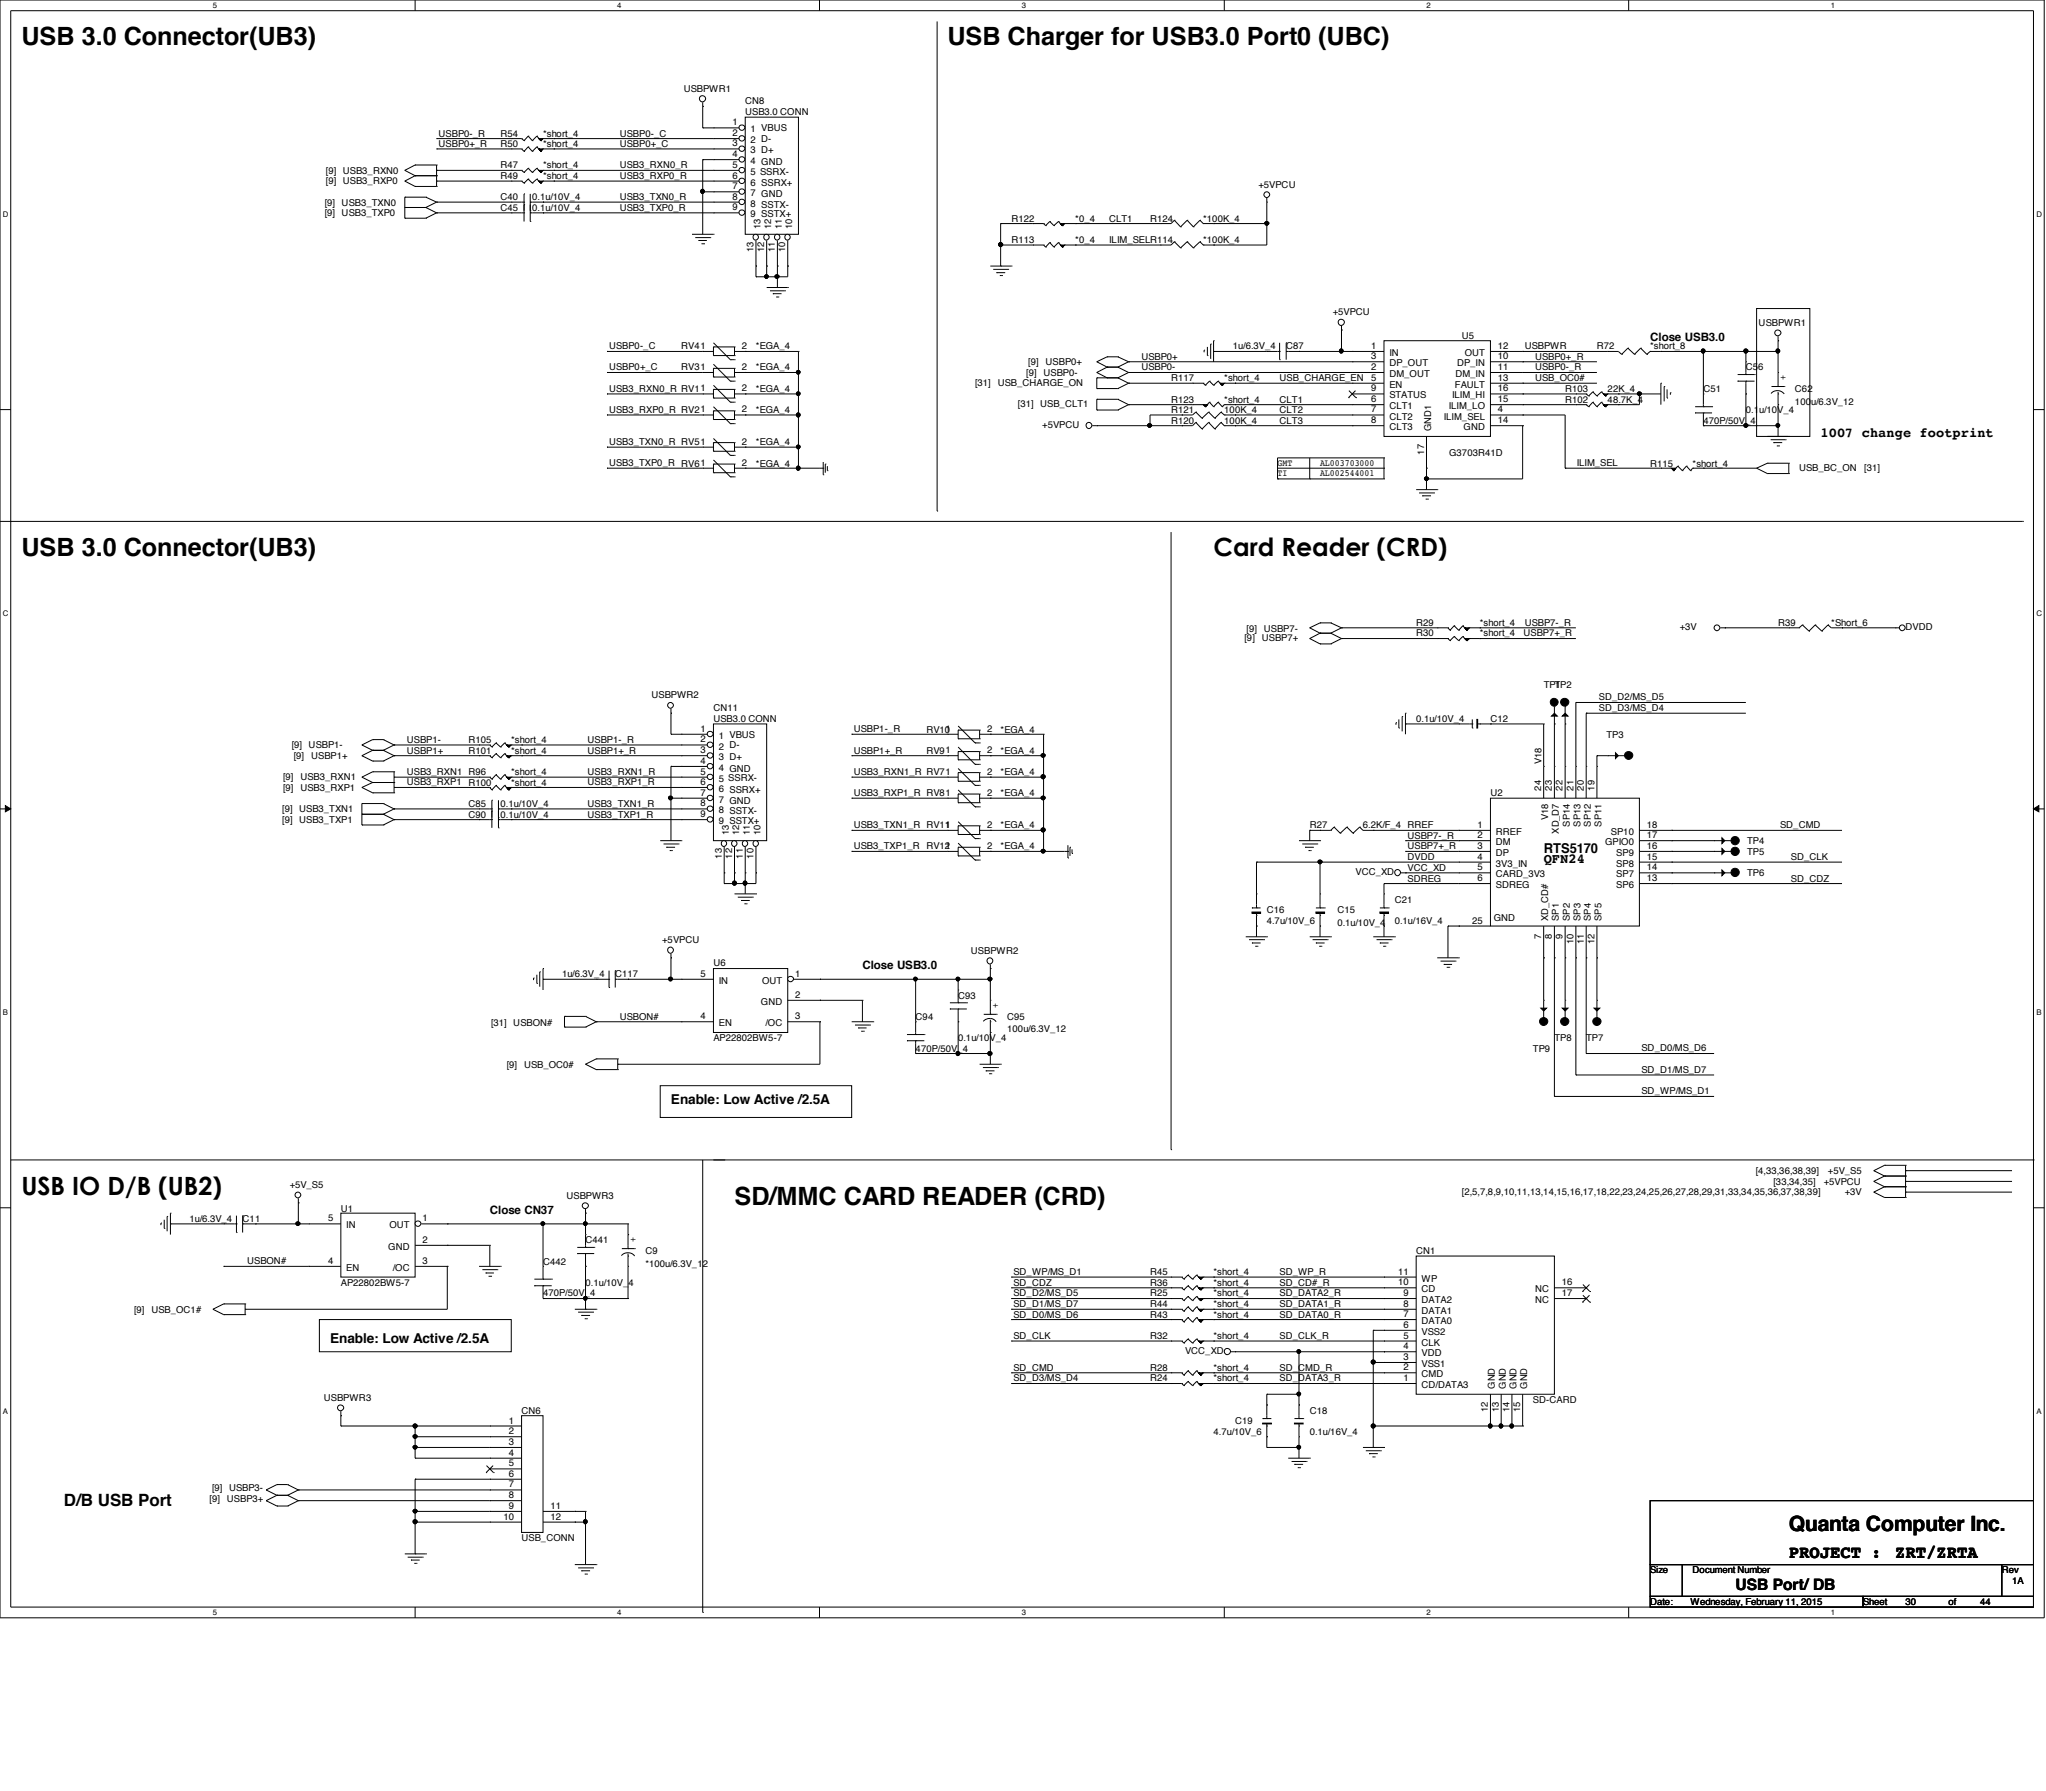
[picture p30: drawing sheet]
<svg xmlns="http://www.w3.org/2000/svg" width="210mm" height="184mm" viewBox="0 0 210 184" stroke-linecap="round" stroke-linejoin="round" font-family="sans-serif">
<defs><g id="words">
<g font-size="2.6">
<text x="2.2" y="4.6">USB 3.0 Connector(UB3)</text>
<text x="97.2" y="4.6">USB Charger for USB3.0 Port0 (UBC)</text>
<text x="2.2" y="57">USB 3.0 Connector(UB3)</text>
<text x="124.5" y="57.1">Card Reader (CRD)</text>
<text x="2.2" y="122.6">USB IO D/B (UB2)</text>
<text x="75.4" y="123.7">SD/MMC CARD READER (CRD)</text>
</g>
<text font-size="2.2" x="183.5" y="157.1">Quanta Computer Inc.</text>
<g font-size="1.8">
<text x="183.5" y="159.9">PROJECT :</text>
<text x="194.4" y="159.9">ZRT/ZRTA</text>
</g>
<text font-size="1.7" x="6.6" y="154.5">D/B USB Port</text>
<text font-size="1.6" x="178.1" y="163.2">USB Port/ DB</text>
<g font-size="1.4">
<text x="186.8" y="44.8">1007 change footprint</text>
<text x="158.4" y="88.5">QFN24</text>
<text x="158.4" y="87.6">RTS5170</text>
<text x="68.8" y="113.3">Enable: Low Active /2.5A</text>
<text x="33.9" y="137.8">Enable: Low Active /2.5A</text>
</g>
<g font-size="1.2">
<text x="169.3" y="35">Close USB3.0</text>
<text x="88.5" y="99.4">Close USB3.0</text>
<text x="50.2" y="124.5">Close CN37</text>
</g>
<g font-size="1">
<text x="70.1" y="9.4">USBPWR1</text>
<text x="76.5" y="10.7">CN8</text>
<text x="76.5" y="11.8">USB3.0 CONN</text>
<text x="33.4" y="17.8">[9] USB3_RXN0</text>
<text x="45" y="14">USBP0-_R</text>
<text x="45" y="15.1">USBP0+_R</text>
<text x="51.4" y="17.3">R47</text>
<text x="51.4" y="15.1">R50</text>
<text x="51.4" y="14">R54</text>
<text x="55.7" y="17.3">*short_4</text>
<text x="55.7" y="15.1">*short_4</text>
<text x="55.7" y="14">*short_4</text>
<text x="63.6" y="17.3">USB3_RXN0_R</text>
<text x="63.6" y="14">USBP0-_C</text>
<text x="63.6" y="15.1">USBP0+_C</text>
<text x="75.1" y="12.9">1</text>
<text x="75.1" y="15">3</text>
<text x="75.1" y="14">2</text>
<text x="75.1" y="16.1">4</text>
<text x="75.1" y="17.2">5</text>
<text x="77" y="13.6">1 VBUS</text>
<text x="77" y="15.7">3 D+</text>
<text x="77" y="14.7">2 D-</text>
<text x="77" y="16.8">4 GND</text>
<text x="77" y="17.9">5 SSRX-</text>
<text x="33.3" y="22.2">[9] USB3_TXP0</text>
<text x="33.3" y="21.1">[9] USB3_TXN0</text>
<text x="33.4" y="18.9">[9] USB3_RXP0</text>
<text x="51.4" y="18.4">R49</text>
<text x="51.4" y="20.6">C40</text>
<text x="51.4" y="21.6">C45</text>
<text x="54.6" y="20.6">0.1u/10V_4</text>
<text x="54.6" y="21.6">0.1u/10V_4</text>
<text x="55.7" y="18.4">*short_4</text>
<text x="63.6" y="18.4">USB3_RXP0_R</text>
<text x="63.6" y="20.5">USB3_TXN0_R</text>
<text x="63.6" y="21.6">USB3_TXP0_R</text>
<text x="75.1" y="18.3">6</text>
<text x="75.1" y="19.4">7</text>
<text x="75.1" y="20.5">8</text>
<text x="75.1" y="21.6">9</text>
<text x="77" y="19">6 SSRX+</text>
<text x="77" y="20.2">7 GND</text>
<text x="77" y="21.2">8 SSTX-</text>
<text x="77" y="22.3">9 SSTX+</text>
<text x="78" y="23.5" transform="rotate(-90 78 23.5)">13</text>
<text x="79.1" y="23.5" transform="rotate(-90 79.1 23.5)">12</text>
<text x="80.2" y="23.5" transform="rotate(-90 80.2 23.5)">11</text>
<text x="81.3" y="23.5" transform="rotate(-90 81.3 23.5)">10</text>
<text x="103.8" y="22.7">R122</text>
<text x="110.3" y="22.7">*0_4</text>
<text x="113.8" y="22.7">CLT1</text>
<text x="118" y="22.7">R124</text>
<text x="123.4" y="22.7">*100K_4</text>
<text x="129.1" y="19.3">+5VPCU</text>
<text x="77.3" y="25.9" transform="rotate(-90 77.3 25.9)">13</text>
<text x="78.4" y="25.9" transform="rotate(-90 78.4 25.9)">12</text>
<text x="79.5" y="25.9" transform="rotate(-90 79.5 25.9)">11</text>
<text x="80.6" y="25.9" transform="rotate(-90 80.6 25.9)">10</text>
<text x="103.8" y="24.9">R113</text>
<text x="110.3" y="24.9">*0_4</text>
<text x="113.8" y="24.9">ILIM_SELR114</text>
<text x="123.4" y="24.9">*100K_4</text>
<text x="62.5" y="35.9">USBP0-_C</text>
<text x="69.9" y="35.9">RV41</text>
<text x="76.1" y="35.8">2</text>
<text x="77.6" y="35.9">*EGA_4</text>
<text x="126.5" y="35.9">1u/6.3V_4</text>
<text x="132" y="35.9">C87</text>
<text x="136.7" y="32.3">+5VPCU</text>
<text x="140.7" y="35.8">1</text>
<text x="150" y="34.8">U5</text>
<text x="153.7" y="35.8">12</text>
<text x="156.4" y="35.9">USBPWR</text>
<text x="163.8" y="35.9">R72</text>
<text x="169.3" y="35.9">*short_8</text>
<text x="180.4" y="33.4">USBPWR1</text>
<text x="62.5" y="38">USBP0+_C</text>
<text x="62.5" y="40.2">USB3_RXN0_R RV11</text>
<text x="69.9" y="38">RV31</text>
<text x="76.1" y="38">2</text>
<text x="76.1" y="40.2">2</text>
<text x="77.6" y="38">*EGA_4</text>
<text x="77.6" y="40.2">*EGA_4</text>
<text x="100" y="39.6">[31]</text>
<text x="102.4" y="39.6">USB_CHARGE_ON</text>
<text x="104.4" y="41.7">[31] USB_CLT1</text>
<text x="105.3" y="38.6">[9]</text>
<text x="105.5" y="37.5">[9]</text>
<text x="107.1" y="38.6">USBP0-</text>
<text x="107.3" y="37.5">USBP0+</text>
<text x="117.1" y="38">USBP0-</text>
<text x="117.1" y="36.9">USBP0+</text>
<text x="120.1" y="41.3">R123</text>
<text x="120.1" y="39.1">R117</text>
<text x="125.6" y="41.3">*short_4</text>
<text x="125.6" y="39.1">*short_4</text>
<text x="131.3" y="39.1">USB_CHARGE_EN</text>
<text x="131.3" y="41.3">CLT1</text>
<text x="140.7" y="36.9">3</text>
<text x="140.7" y="41.3">6</text>
<text x="140.7" y="38">2</text>
<text x="140.7" y="39.1">5</text>
<text x="140.7" y="40.2">9</text>
<text x="142.5" y="36.5">IN</text>
<text x="142.5" y="37.6">DP_OUT</text>
<text x="142.5" y="42">CLT1</text>
<text x="142.5" y="38.7">DM_OUT</text>
<text x="142.5" y="39.8">EN</text>
<text x="142.5" y="40.9">STATUS</text>
<text x="148.6" y="42">ILIM_LO</text>
<text x="149" y="40.9">ILIM_HI</text>
<text x="149.3" y="39.8">FAULT</text>
<text x="149.3" y="38.7">DM_IN</text>
<text x="149.5" y="37.6">DP_IN</text>
<text x="150.3" y="36.5">OUT</text>
<text x="153.7" y="40.2">16</text>
<text x="153.7" y="36.9">10</text>
<text x="153.7" y="38">11</text>
<text x="153.7" y="39.1">13</text>
<text x="153.7" y="41.3">15</text>
<text x="157.5" y="36.9">USBP0+_R</text>
<text x="157.5" y="38">USBP0-_R</text>
<text x="157.5" y="39.1">USB_OC0#</text>
<text x="160.6" y="40.2">R103</text>
<text x="160.6" y="41.3">R102</text>
<text x="164.9" y="40.2">22K_4</text>
<text x="164.9" y="41.3">48.7K_4</text>
<text x="174.8" y="40.2">C51</text>
<text x="179.1" y="38">C56</text>
<text x="183.3" y="39" transform="rotate(-90 183.3 39)">+</text>
<text x="184.2" y="40.2">C62</text>
<text x="184.2" y="41.5">100u/6.3V_12</text>
<text x="62.5" y="42.4">USB3_RXP0_R RV21</text>
<text x="62.5" y="45.7">USB3_TXN0_R RV51</text>
<text x="62.5" y="47.8">USB3_TXP0_R RV61</text>
<text x="76.1" y="42.3">2</text>
<text x="76.1" y="45.6">2</text>
<text x="76.1" y="47.8">2</text>
<text x="77.6" y="42.4">*EGA_4</text>
<text x="77.6" y="45.7">*EGA_4</text>
<text x="77.6" y="47.9">*EGA_4</text>
<text x="106.9" y="43.9">+5VPCU</text>
<text x="120.1" y="43.5">R120</text>
<text x="120.1" y="42.4">R121</text>
<text x="125.6" y="43.5">100K_4</text>
<text x="125.6" y="42.4">100K_4</text>
<text x="131.1" y="47.8">GMT</text>
<text x="131.3" y="42.4">CLT2</text>
<text x="131.3" y="43.5">CLT3</text>
<text x="135.4" y="47.8">AL003703000</text>
<text x="140.7" y="42.3">7</text>
<text x="140.7" y="43.4">8</text>
<text x="142.5" y="43.1">CLT2</text>
<text x="142.5" y="44.2">CLT3</text>
<text x="146.1" y="46.7" transform="rotate(-90 146.1 46.7)">17</text>
<text x="146.8" y="44.2" transform="rotate(-90 146.8 44.2)">GND1</text>
<text x="148.1" y="43.1">ILIM_SEL</text>
<text x="148.7" y="46.8">G3703R41D</text>
<text x="150.2" y="44.2">GND</text>
<text x="153.7" y="43.4">14</text>
<text x="153.7" y="42.3">4</text>
<text x="161.8" y="47.8">ILIM_SEL</text>
<text x="169.3" y="47.9">R115</text>
<text x="173.7" y="47.9">*short_4</text>
<text x="174.8" y="43.5">470P/50V_4</text>
<text x="179.1" y="42.4">0.1u/10V_4</text>
<text x="131.1" y="48.9">TI</text>
<text x="135.4" y="48.9">AL002544001</text>
<text x="184.6" y="48.3">USB_BC_ON</text>
<text x="191.3" y="48.3">[31]</text>
<text x="127.7" y="65.8">[9]</text>
<text x="127.9" y="64.8">[9]</text>
<text x="129.5" y="65.8">USBP7+</text>
<text x="129.7" y="64.8">USBP7-</text>
<text x="145.3" y="64.3">R29</text>
<text x="145.3" y="65.3">R30</text>
<text x="151.8" y="64.3">*short_4</text>
<text x="151.8" y="65.3">*short_4</text>
<text x="156.3" y="65.3">USBP7+_R</text>
<text x="156.4" y="64.2">USBP7-_R</text>
<text x="172.3" y="64.7">+3V</text>
<text x="182.4" y="64.3">R39</text>
<text x="187.9" y="64.3">*Short_6</text>
<text x="195.5" y="64.7">DVDD</text>
<text x="66.8" y="71.7">USBPWR2</text>
<text x="158.4" y="70.6">TP1</text>
<text x="159.5" y="70.6">TP2</text>
<text x="164" y="71.9">SD_D2/MS_D5</text>
<text x="29.9" y="76.8">[9] USBP1-</text>
<text x="30.1" y="77.9">[9]</text>
<text x="31.9" y="77.9">USBP1+</text>
<text x="41.7" y="76.2">USBP1-</text>
<text x="41.7" y="77.3">USBP1+</text>
<text x="48" y="76.2">R105</text>
<text x="48" y="77.3">R101</text>
<text x="52.5" y="76.2">*short_4</text>
<text x="52.5" y="77.3">*short_4</text>
<text x="60.3" y="76.2">USBP1-_R</text>
<text x="60.3" y="77.3">USBP1+_R</text>
<text x="71.9" y="75.1">1</text>
<text x="71.9" y="77.3">3</text>
<text x="71.9" y="76.2">2</text>
<text x="73.2" y="73">CN11</text>
<text x="73.2" y="74.1">USB3.0 CONN</text>
<text x="73.7" y="75.8">1 VBUS</text>
<text x="73.7" y="76.9">2 D-</text>
<text x="87.6" y="75.1">USBP1-_R</text>
<text x="87.6" y="77.3">USBP1+_R</text>
<text x="95" y="75.2">RV10</text>
<text x="95" y="77.3">RV91</text>
<text x="97" y="75.1">1</text>
<text x="101.3" y="75.1">2</text>
<text x="101.3" y="77.3">2</text>
<text x="102.7" y="75.2">*EGA_4</text>
<text x="102.7" y="77.3">*EGA_4</text>
<text x="145.3" y="74.1">0.1u/10V_4</text>
<text x="152.9" y="74.1">C12</text>
<text x="164" y="73">SD_D3/MS_D4</text>
<text x="164.8" y="75.7">TP3</text>
<text x="29" y="83.4">[9] USB3_TXN1</text>
<text x="29" y="81.2">[9]</text>
<text x="29" y="80.1">[9]</text>
<text x="30.8" y="81.2">USB3_RXP1</text>
<text x="30.8" y="80.1">USB3_RXN1</text>
<text x="41.7" y="80.6">USB3_RXP1</text>
<text x="41.7" y="79.5">USB3_RXN1 R96</text>
<text x="48" y="80.6">R100</text>
<text x="48" y="82.8">C85</text>
<text x="48" y="83.9">C90</text>
<text x="51.4" y="82.8">0.1u/10V_4</text>
<text x="51.4" y="83.9">0.1u/10V_4</text>
<text x="52.5" y="80.6">*short_4</text>
<text x="52.5" y="79.5">*short_4</text>
<text x="60.3" y="82.8">USB3_TXN1_R</text>
<text x="60.3" y="83.9">USB3_TXP1_R</text>
<text x="60.3" y="79.5">USB3_RXN1_R</text>
<text x="60.3" y="80.6">USB3_RXP1_R</text>
<text x="71.9" y="78.4">4</text>
<text x="71.9" y="79.5">5</text>
<text x="71.9" y="80.6">6</text>
<text x="71.9" y="81.7">7</text>
<text x="71.9" y="82.8">8</text>
<text x="71.9" y="83.9">9</text>
<text x="73.7" y="78">3 D+</text>
<text x="73.7" y="79.1">4 GND</text>
<text x="73.7" y="80.2">5 SSRX-</text>
<text x="73.7" y="81.3">6 SSRX+</text>
<text x="73.7" y="82.4">7 GND</text>
<text x="73.7" y="83.5">8 SSTX-</text>
<text x="87.6" y="79.5">USB3_RXN1_R RV71</text>
<text x="87.6" y="81.7">USB3_RXP1_R RV81</text>
<text x="101.3" y="81.7">2</text>
<text x="101.3" y="79.5">2</text>
<text x="102.7" y="81.7">*EGA_4</text>
<text x="102.7" y="79.5">*EGA_4</text>
<text x="152.9" y="81.7">U2</text>
<text x="158.1" y="81.2" transform="rotate(-90 158.1 81.2)">24</text>
<text x="158.2" y="78.4" transform="rotate(-90 158.2 78.4)">V18</text>
<text x="159.2" y="81.2" transform="rotate(-90 159.2 81.2)">23</text>
<text x="160.3" y="81.2" transform="rotate(-90 160.3 81.2)">22</text>
<text x="161.4" y="81.2" transform="rotate(-90 161.4 81.2)">21</text>
<text x="162.5" y="81.2" transform="rotate(-90 162.5 81.2)">20</text>
<text x="163.6" y="81.2" transform="rotate(-90 163.6 81.2)">19</text>
<text x="29" y="84.5">[9] USB3_TXP1</text>
<text x="73.7" y="84.6">9 SSTX+</text>
<text x="74" y="88.1" transform="rotate(-90 74 88.1)">13</text>
<text x="74.8" y="85.7" transform="rotate(-90 74.8 85.7)">13</text>
<text x="75.1" y="88.1" transform="rotate(-90 75.1 88.1)">12</text>
<text x="75.8" y="85.7" transform="rotate(-90 75.8 85.7)">12</text>
<text x="76.2" y="88.1" transform="rotate(-90 76.2 88.1)">11</text>
<text x="76.9" y="85.7" transform="rotate(-90 76.9 85.7)">11</text>
<text x="77.3" y="88.1" transform="rotate(-90 77.3 88.1)">10</text>
<text x="78" y="85.7" transform="rotate(-90 78 85.7)">10</text>
<text x="87.6" y="85">USB3_TXN1_R RV11</text>
<text x="87.6" y="87.2">USB3_TXP1_R</text>
<text x="95" y="87.2">RV12</text>
<text x="97" y="87.1">1</text>
<text x="101.3" y="87.1">2</text>
<text x="101.3" y="85">2</text>
<text x="102.7" y="87.2">*EGA_4</text>
<text x="102.7" y="85">*EGA_4</text>
<text x="134.4" y="85">R27</text>
<text x="139.1" y="89.8">VCC_XD</text>
<text x="139.8" y="85">6.2K/F_4 RREF</text>
<text x="144.4" y="86.1">USBP7-_R</text>
<text x="144.4" y="87.2">USBP7+_R</text>
<text x="144.4" y="89.4">VCC_XD</text>
<text x="144.4" y="88.3">DVDD</text>
<text x="151.6" y="85">1</text>
<text x="151.6" y="86">2</text>
<text x="151.6" y="87.1">3</text>
<text x="151.6" y="88.2">4</text>
<text x="151.6" y="89.3">5</text>
<text x="153.5" y="85.7">RREF</text>
<text x="153.5" y="86.7">DM</text>
<text x="153.5" y="87.8">DP</text>
<text x="153.5" y="88.9">3V3_IN</text>
<text x="158.8" y="84.2" transform="rotate(-90 158.8 84.2)">V18</text>
<text x="159.9" y="85.6" transform="rotate(-90 159.9 85.6)">XD_D7</text>
<text x="161" y="84.8" transform="rotate(-90 161 84.8)">SP14</text>
<text x="162.1" y="84.8" transform="rotate(-90 162.1 84.8)">SP13</text>
<text x="163.2" y="84.8" transform="rotate(-90 163.2 84.8)">SP12</text>
<text x="164.3" y="84.8" transform="rotate(-90 164.3 84.8)">SP11</text>
<text x="164.7" y="86.7">GPIO0</text>
<text x="165.3" y="85.7">SP10</text>
<text x="165.8" y="88.9">SP8</text>
<text x="165.8" y="87.8">SP9</text>
<text x="169" y="89.3">14</text>
<text x="169" y="88.2">15</text>
<text x="169" y="87.1">16</text>
<text x="169" y="86">17</text>
<text x="169" y="85">18</text>
<text x="179.2" y="89.9">TP6</text>
<text x="179.2" y="86.7">TP4</text>
<text x="179.2" y="87.7">TP5</text>
<text x="182.6" y="85">SD_CMD</text>
<text x="183.7" y="88.3">SD_CLK</text>
<text x="130" y="94.8">4.7u/10V_6</text>
<text x="130" y="93.7">C16</text>
<text x="137.2" y="93.7">C15</text>
<text x="137.2" y="95">0.1u/10V_4</text>
<text x="143.1" y="94.8">0.1u/16V_4</text>
<text x="143.1" y="92.6">C21</text>
<text x="144.4" y="90.5">SDREG</text>
<text x="151" y="94.8">25</text>
<text x="151.6" y="90.4">6</text>
<text x="153.2" y="94.5">GND</text>
<text x="153.5" y="90">CARD_3V3</text>
<text x="153.5" y="91.1">SDREG</text>
<text x="158.8" y="94.5" transform="rotate(-90 158.8 94.5)">XD_CD#</text>
<text x="159.9" y="94.5" transform="rotate(-90 159.9 94.5)">SP1</text>
<text x="161" y="94.5" transform="rotate(-90 161 94.5)">SP2</text>
<text x="162.1" y="94.5" transform="rotate(-90 162.1 94.5)">SP3</text>
<text x="163.2" y="94.5" transform="rotate(-90 163.2 94.5)">SP4</text>
<text x="164.3" y="94.5" transform="rotate(-90 164.3 94.5)">SP5</text>
<text x="165.8" y="91.1">SP6</text>
<text x="165.8" y="90">SP7</text>
<text x="169" y="90.4">13</text>
<text x="183.7" y="90.5">SD_CDZ</text>
<text x="57.7" y="100.3">1u/6.3V_4</text>
<text x="63.1" y="100.3">C117</text>
<text x="67.9" y="96.8">+5VPCU</text>
<text x="71.9" y="100.2">5</text>
<text x="73.2" y="99.2">U6</text>
<text x="73.7" y="101">IN</text>
<text x="78.2" y="101">OUT</text>
<text x="81.6" y="100.2">1</text>
<text x="99.6" y="97.9">USBPWR2</text>
<text x="158.1" y="96.4" transform="rotate(-90 158.1 96.4)">7</text>
<text x="159.2" y="96.4" transform="rotate(-90 159.2 96.4)">8</text>
<text x="160.3" y="96.4" transform="rotate(-90 160.3 96.4)">9</text>
<text x="161.4" y="96.9" transform="rotate(-90 161.4 96.9)">10</text>
<text x="162.5" y="96.9" transform="rotate(-90 162.5 96.9)">11</text>
<text x="163.6" y="96.9" transform="rotate(-90 163.6 96.9)">12</text>
<text x="50.4" y="105.3">[31] USBON#</text>
<text x="63.6" y="104.6">USBON#</text>
<text x="71.9" y="104.6">4</text>
<text x="73.2" y="106.8">AP22802BW5-7</text>
<text x="73.7" y="105.3">EN</text>
<text x="78.1" y="103.1">GND</text>
<text x="78.5" y="105.3">/OC</text>
<text x="81.6" y="102.4">2</text>
<text x="81.6" y="104.6">3</text>
<text x="93.9" y="104.6">C94</text>
<text x="93.9" y="107.9">470P/50V_4</text>
<text x="98.3" y="102.5">C93</text>
<text x="98.3" y="106.8">0.1u/10V_4</text>
<text x="102.4" y="103.4" transform="rotate(-90 102.4 103.4)">+</text>
<text x="103.3" y="104.6">C95</text>
<text x="103.3" y="106">100u/6.3V_12</text>
<text x="157.3" y="107.9">TP9</text>
<text x="159.5" y="106.8">TP8</text>
<text x="162.7" y="106.8">TP7</text>
<text x="168.4" y="107.9">SD_D0/MS_D6</text>
<text x="52" y="109.6">[9]</text>
<text x="53.8" y="109.6">USB_OC0#</text>
<text x="168.4" y="112.3">SD_WP/MS_D1</text>
<text x="168.4" y="110.1">SD_D1/MS_D7</text>
<text x="19.4" y="125.4">1u/6.3V_4</text>
<text x="24.9" y="125.4">C11</text>
<text x="29.7" y="121.9">+5V_S5</text>
<text x="33.7" y="125.3">5</text>
<text x="35" y="124.3">U1</text>
<text x="43.3" y="125.3">1</text>
<text x="58.1" y="123">USBPWR3</text>
<text x="150" y="122.7">[2,5,7,8,9,10,11,13,14,15,16,17,18,22,23,24,25,26,27,28,29,31,33,34,35,36,37,38,39]</text>
<text x="180.1" y="120.5">[4,33,36,38,39]</text>
<text x="181.9" y="121.6">[33,34,35]</text>
<text x="187.1" y="121.6">+5VPCU</text>
<text x="187.5" y="120.5">+5V_S5</text>
<text x="189.3" y="122.7">+3V</text>
<text x="25.4" y="129.8">USBON#</text>
<text x="33.7" y="129.7">4</text>
<text x="35" y="132">AP22802BW5-7</text>
<text x="35.5" y="130.4">EN</text>
<text x="35.5" y="126.1">IN</text>
<text x="39.8" y="128.3">GND</text>
<text x="40" y="126.1">OUT</text>
<text x="40.3" y="130.4">/OC</text>
<text x="43.3" y="127.6">2</text>
<text x="43.3" y="129.7">3</text>
<text x="55.7" y="129.8">C442</text>
<text x="60.1" y="127.6">C441</text>
<text x="60.1" y="132">0.1u/10V_4</text>
<text x="65.3" y="127.5" transform="rotate(-90 65.3 127.5)">+</text>
<text x="66.2" y="128.7">C9</text>
<text x="66.2" y="130">*100u/6.3V_12</text>
<text x="104" y="130.9">SD_WP/MS_D1</text>
<text x="104" y="132">SD_CDZ</text>
<text x="118" y="130.9">R45</text>
<text x="118" y="132">R36</text>
<text x="124.5" y="130.9">*short_4</text>
<text x="124.5" y="132">*short_4</text>
<text x="131.3" y="132">SD_CD#_R</text>
<text x="131.3" y="130.9">SD_WP_R</text>
<text x="143.4" y="131.9">10</text>
<text x="143.4" y="130.8">11</text>
<text x="145.3" y="128.7">CN1</text>
<text x="145.8" y="131.5">WP</text>
<text x="160.2" y="131.9">16</text>
<text x="13.8" y="134.7">[9]</text>
<text x="15.5" y="134.7">USB_OC1#</text>
<text x="55.7" y="133.1">470P/50V_4</text>
<text x="104" y="134.2">SD_D1/MS_D7</text>
<text x="104" y="135.2">SD_D0/MS_D6</text>
<text x="104" y="133.1">SD_D2/MS_D5</text>
<text x="104" y="137.4">SD_CLK</text>
<text x="118" y="134.2">R44</text>
<text x="118" y="135.3">R43</text>
<text x="118" y="133.1">R25</text>
<text x="118" y="137.4">R32</text>
<text x="124.5" y="134.2">*short_4</text>
<text x="124.5" y="135.3">*short_4</text>
<text x="124.5" y="133.1">*short_4</text>
<text x="124.5" y="137.4">*short_4</text>
<text x="131.3" y="133.1">SD_DATA2_R</text>
<text x="131.3" y="134.2">SD_DATA1_R</text>
<text x="131.3" y="135.2">SD_DATA0_R</text>
<text x="131.3" y="137.4">SD_CLK_R</text>
<text x="144" y="134.1">8</text>
<text x="144" y="135.2">7</text>
<text x="144" y="133">9</text>
<text x="144" y="136.3">6</text>
<text x="144" y="137.4">5</text>
<text x="145.8" y="132.6">CD</text>
<text x="145.8" y="134.8">DATA1</text>
<text x="145.8" y="135.9">DATA0</text>
<text x="145.8" y="133.7">DATA2</text>
<text x="145.8" y="137">VSS2</text>
<text x="157.5" y="132.6">NC</text>
<text x="157.5" y="133.7">NC</text>
<text x="160.2" y="133">17</text>
<text x="33.2" y="143.8">USBPWR3</text>
<text x="104" y="141.8">SD_D3/MS_D4</text>
<text x="104" y="140.7">SD_CMD</text>
<text x="118" y="140.7">R28</text>
<text x="118" y="141.8">R24</text>
<text x="121.6" y="138.9">VCC_XD</text>
<text x="124.5" y="140.7">*short_4</text>
<text x="124.5" y="141.8">*short_4</text>
<text x="131.3" y="140.7">SD_CMD_R</text>
<text x="131.3" y="141.8">SD_DATA3_R</text>
<text x="144" y="138.5">4</text>
<text x="144" y="141.7">1</text>
<text x="144" y="139.6">3</text>
<text x="144" y="140.6">2</text>
<text x="145.8" y="139.2">VDD</text>
<text x="145.8" y="142.5">CD/DATA3</text>
<text x="145.8" y="138.1">CLK</text>
<text x="145.8" y="140.3">VSS1</text>
<text x="145.8" y="141.4">CMD</text>
<text x="153.4" y="142.5" transform="rotate(-90 153.4 142.5)">GND</text>
<text x="154.5" y="142.5" transform="rotate(-90 154.5 142.5)">GND</text>
<text x="155.6" y="142.5" transform="rotate(-90 155.6 142.5)">GND</text>
<text x="156.7" y="142.5" transform="rotate(-90 156.7 142.5)">GND</text>
<text x="157.3" y="144">SD-CARD</text>
<text x="52.2" y="146.1">1</text>
<text x="52.2" y="147.2">2</text>
<text x="52.2" y="148.3">3</text>
<text x="52.2" y="149.4">4</text>
<text x="53.5" y="145.1">CN6</text>
<text x="124.5" y="147.2">4.7u/10V_6</text>
<text x="126.7" y="146.2">C19</text>
<text x="134.4" y="147.2">0.1u/16V_4</text>
<text x="134.4" y="145.1">C18</text>
<text x="152.7" y="144.9" transform="rotate(-90 152.7 144.9)">12</text>
<text x="153.8" y="144.9" transform="rotate(-90 153.8 144.9)">13</text>
<text x="154.9" y="144.9" transform="rotate(-90 154.9 144.9)">14</text>
<text x="156" y="144.9" transform="rotate(-90 156 144.9)">15</text>
<text x="21.5" y="154.1">[9]</text>
<text x="21.8" y="153">[9] USBP3-</text>
<text x="23.3" y="154.1">USBP3+</text>
<text x="51.6" y="156">10</text>
<text x="52.2" y="150.5">5</text>
<text x="52.2" y="151.6">6</text>
<text x="52.2" y="152.7">7</text>
<text x="52.2" y="153.8">8</text>
<text x="52.2" y="154.9">9</text>
<text x="56.5" y="154.9">11</text>
<text x="56.5" y="156">12</text>
<text x="53.5" y="158.2">USB_CONN</text>
<text x="169.3" y="161.5">Size</text>
<text x="173.7" y="161.5">Document Number</text>
<text x="205.4" y="161.5">Rev</text>
<text x="169.3" y="164.7">Date:</text>
<text x="173.4" y="164.7">Wednesday, February 11, 2015</text>
<text x="191.1" y="164.7">Sheet</text>
<text x="195.5" y="164.7">30</text>
<text x="199.9" y="164.7">of</text>
<text x="203.2" y="164.7">44</text>
<text x="206.4" y="162.6">1A</text>
</g>
<g font-size=".8">
<text x="21.8" y=".8">5</text>
<text x="63.3" y=".8">4</text>
<text x="104.8" y=".8">3</text>
<text x="146.3" y=".8">2</text>
<text x="187.8" y=".8">1</text>
<text x=".3" y="22.3">D</text>
<text x="208.9" y="22.3">D</text>
<text x=".3" y="63.2">C</text>
<text x="208.9" y="63.2">C</text>
<text x=".3" y="104.2">B</text>
<text x="208.9" y="104.2">B</text>
<text x=".3" y="145.1">A</text>
<text x="208.9" y="145.1">A</text>
<text x="21.8" y="165.8">5</text>
<text x="63.3" y="165.8">4</text>
<text x="104.8" y="165.8">3</text>
<text x="146.3" y="165.8">2</text>
<text x="187.8" y="165.8">1</text>
</g>
</g></defs>
<path d="M0 0h209.7v166h-209.7zM1.1 1.1h207.5v163.8h-207.5z" fill="none" stroke="#000" stroke-width=".1"/>
<g fill="#fff">
<path d="M21.8 .1h.5v.9h-.5z"/>
<path d="M21.8 165.1h.5v.8h-.5z"/>
</g>
<path d="M42.6 0v1.1M42.6 164.9v1.1" fill="none" stroke="#000" stroke-width=".1"/>
<g fill="#fff">
<path d="M63.3 .1h.5v.9h-.5z"/>
<path d="M63.3 165.1h.5v.8h-.5z"/>
</g>
<path d="M84.1 0v1.1M84.1 164.9v1.1" fill="none" stroke="#000" stroke-width=".1"/>
<g fill="#fff">
<path d="M104.8 .1h.4v.9h-.4z"/>
<path d="M104.8 165.1h.4v.8h-.4z"/>
</g>
<path d="M125.6 0v1.1M125.6 164.9v1.1" fill="none" stroke="#000" stroke-width=".1"/>
<g fill="#fff">
<path d="M146.3 .1h.5v.9h-.5z"/>
<path d="M146.3 165.1h.5v.8h-.5z"/>
</g>
<path d="M167.1 0v1.1M167.1 164.9v1.1" fill="none" stroke="#000" stroke-width=".1"/>
<g fill="#fff">
<path d="M187.8 .1h.5v.9h-.5z"/>
<path d="M187.8 165.1h.5v.8h-.5z"/>
<path d="M.3 21.5h.5v.9h-.5z"/>
<path d="M208.9 21.5h.6v.9h-.6z"/>
<path d="M.3 62.5h.5v.9h-.5z"/>
<path d="M208.9 62.5h.6v.9h-.6z"/>
</g>
<path d="M0 42h1.1M208.6 42h1.1" fill="none" stroke="#000" stroke-width=".1"/>
<g fill="#fff">
<path d="M.3 103.5h.5v.9h-.5z"/>
<path d="M208.9 103.5h.5v.9h-.5z"/>
</g>
<path d="M0 83h1.1M.6 82.7l.5 .3-.5 .3zM208.6 83h1.1M208.6 83l.6-.3v.6z" fill="none" stroke="#000" stroke-width=".1"/>
<path d="M.6 82.7l.5 .3-.5 .3zM208.6 83l.6-.3v.6z" fill="#000"/>
<g fill="#fff">
<path d="M.3 144.4h.5v.9h-.5z"/>
<path d="M208.9 144.4h.5v.9h-.5z"/>
</g>
<g fill="none" stroke="#000" stroke-width=".1">
<path d="M41.5 18.6h.1M41.5 17.5h.1M41.5 18.6l1.1 .5M41.5 17.5l1.1 .5M42.6 18l-1.1 .6M42.6 16.9l-1.1 .6M42.6 18h.1M42.6 19.1h.1M42.6 16.9h.1M42.6 18h2.2M42.6 16.9h2.2M42.6 19.1h2.2"/>
<path d="M44.8 17.5h8.7M44.8 18.6h8.7M44.8 14.2h7.7M44.8 15.3h7.7M44.8 18.6h.1M44.8 17.5h.1M44.8 14.2h.1M44.8 15.3h.1M44.8 18h.1M44.8 19.1h.1M44.8 16.9h.1M44.8 16.9v2.2"/>
<path d="M52.5 17.5h.1M52.5 18.6h.1M53.5 17.5h.1M53.5 18.6h.1M53.5 17.5l.3 .2M53.5 18.6l.3 .2M53.8 17.7h.1M53.8 18.8h.1M54.2 17.3h.1M54.2 18.4h.1M54.2 17.3l-.4 .4M54.2 18.4l-.4 .4"/>
<path d="M54.2 17.3l.4 .4M54.2 18.4l.4 .4M54.6 17.7h.1M54.6 18.8h.1M55.1 17.3l.4 .4M55.1 18.4l.4 .4M55.1 17.3h.1M55.1 18.4h.1M55.1 17.3l-.5 .4M55.1 18.4l-.5 .4M55.3 17.5h.4l-.2 .2zM55.3 18.6h.4l-.2 .2z"/>
<path d="M55.5 17.7h.1M55.5 18.8h.1M56.8 17.5h.1M56.8 18.6h.1M56.8 14.2h.1M56.8 15.3h.1M56.8 14.2h16.4M56.8 15.3h16.4M71.9 19.5h.3v.3l-.1 .1-.2-.1zM72.1 13.1h1.1M72.1 16.4h1.1M72.1 19.7h1.1"/>
<path d="M72.1 16.4h.1M72.1 19.7h.1M72.1 13.1h.1M72.1 10.9h.1M72.1 10.5v2.6M72.1 16.4v7.6M73.2 17.5h-17.5l-.2 .2M73.2 18.6h-17.5l-.2 .2M96.1 2.2v50.3M41.5 22.4h.1M41.5 21.3h.1M41.5 20.2h.1"/>
<path d="M41.5 21.3h2.2M41.5 20.2v2.2M41.5 20.2h2.2M41.5 22.4h2.2M43.7 21.3h.1M43.7 22.4h.1M43.7 20.2h.1M43.7 21.3l1.1 .5M43.7 20.2l1.1 .5M44.8 21.8h7.7M44.8 20.7h7.7M44.8 21.8h.1"/>
<path d="M44.8 20.7h.1M44.8 21.8l-1.1 .6M44.8 20.7l-1.1 .6M55.7 21.8h17.5M55.7 20.7h17.5M55.7 20.7h.1M55.7 21.8h.1M62.3 36.1h.1M62.3 38.2h.1M62.3 36.1h9.8M62.3 38.2h9.8M71 24h2.2"/>
<path d="M71.3 24.4h1.6M71.7 24.7h.1M71.7 24.7h.8M72 25h.2M72.2 25h.1M72.9 24.4h.1M73.2 24h.1M76.5 36.1h5.4M76.5 38.2h5.4M76.5 36.1h.1M76.5 38.2h.1M77.6 27.3h.1"/>
<path d="M77.6 28.4h.1M77.6 27.3v1.1M78.5 28.2h.3v.3l-.2 .1-.1-.1zM78.7 27.3h.1M78.7 28.4h.1M78.7 27.3v1.1M78.7 29.5h2.1M79 29.8h1.5M79.3 30.1h.1M79.3 30.1h.9M79.6 28.2h.3v.2v.1l-.2 .1-.1-.1zM79.6 30.5h.2"/>
<path d="M79.8 28.4h.1M79.8 27.3h.1M79.8 27.3v2.2M79.8 30.5h.1M80.5 29.8h.1M80.8 27.3h.1M80.8 29.5h.1M80.8 27.3v1.1h-3.2M81.8 38.1h.2v.2l-.1 .1-.1-.1zM81.9 36.1h.1M81.9 38.2h.1M81.9 36.1v11.9"/>
<path d="M101.6 27.3h2.2M101.9 27.6h1.5M102.2 28h.1M102.2 28h.9M102.5 25h.3l.1 .1-.1 .1-.1 .1-.2-.1zM102.6 28.3h.2M102.7 22.9h4.4M102.7 25.1h4.4M102.7 22.9h.1M102.7 25.1h.1M102.7 27.3h.1M102.7 22.9v4.4"/>
<path d="M102.8 28.3h.1M103.4 27.6h.1M103.8 27.3h.1M106 25.1h.1M106 22.9h.1M107.1 25.1h.1M107.1 22.9h.1M107.1 25.1l.2 .3M107.1 22.9l.2 .3M107.3 25.4h.1M107.3 23.2h.1M107.7 24.9l.4 .5"/>
<path d="M107.7 22.7l.4 .5M107.7 24.9h.1M107.7 22.7h.1M107.7 24.9l-.4 .5M107.7 22.7l-.4 .5M108.1 25.4h.1M108.1 23.2h.1M108.6 24.9h.1M108.6 22.7h.1M108.6 24.9l-.5 .5M108.6 22.7l-.5 .5M108.6 24.9l.4 .5"/>
<path d="M108.6 22.7l.4 .5M108.8 25.1h.4l-.2 .3zM108.8 22.9h.4l-.2 .3zM109 25.4h.1M109 23.2h.1M110.3 25.1h.1M110.3 22.9h.1M112.5 39.9h2.2M112.5 38.2h.1M112.5 37.1h.1M112.5 39.9h.1M112.5 38.8h.1"/>
<path d="M112.5 38.2l1.1 .6M112.5 38.8h2.2M112.5 37.1l1.1 .6M112.5 38.8v1.1M113.6 37.7h1.1M113.6 36.6h1.1M113.6 38.8h.1M113.6 37.7h.1M113.6 36.6h.1M113.6 37.7l-1.1 .5M113.6 36.6l-1.1 .5M114.7 37.7l1.1 .5"/>
<path d="M114.7 36.6l1.1 .5M114.7 38.8h.1M114.7 37.7h.1M114.7 36.6h.1M114.7 39.9h.1M114.7 38.8l1.1 .5M115.8 38.2h.1M115.8 37.1h.1M115.8 39.3h.1M115.8 39.3l-1.1 .6M115.8 38.2l-1.1 .6M115.8 37.1l-1.1 .6"/>
<path d="M115.8 39.3h6.5M115.8 38.2h26.2M115.8 37.1h26.2M119 25.1h.1M119 22.9h.1M120.5 24.8h.1M120.5 22.6h.1M120.5 24.8l.6 .6M120.5 22.6l.6 .7M120.5 22.6l-.4 .3h-10.9l-.2 .3M120.5 24.8l-.4 .3h-10.9l-.2 .3M121.1 25.4h.1"/>
<path d="M121.1 23.3h.1M121.8 24.8h.1M121.8 22.6h.1M121.8 24.8l.6 .6M121.8 22.6l.6 .7M121.8 24.8l-.7 .6M121.8 22.6l-.7 .7M122.4 25.4h.1M122.4 23.3h.1M123.1 24.8l-.7 .6M123.1 22.6l-.7 .7M123.1 24.8h.1"/>
<path d="M123.1 22.6h.1M123.1 24.8l.3 .3M123.1 22.6l.3 .3M123.4 25.1h.1M123.4 22.9h.1M123.4 22.9h6.6M123.5 35.9h.1M123.5 35.9v.3M123.9 36.5h.1M123.9 35.6v.9M124.2 35.3h.1M124.2 35.3v1.5"/>
<path d="M124.5 36.1h.1M124.5 25.1h.1M124.5 22.9h.1M124.5 35h.1M124.5 35v2.1M124.5 36.1h5.5M126.7 39.3h15.3M126.7 39.3h.1M129.8 22.8h.3l.1 .1-.1 .1-.1 .1-.2-.1zM130 22.9h.1M130 20.7h.1M130 20.3v4.8h-6.6"/>
<path d="M133.3 36.1h.1M133.3 36.1h8.7M137.5 35.9h.2v.3h-.1h-.1zM137.6 36.1h.1M137.6 33.9h.1M137.6 33.4v2.7M138.7 36.1h.1M138.7 37.1h.1M138.7 38.2h.1M138.7 39.3h.1M142 35h10.9v9.8h-10.9zM152.9 36.1h12"/>
<path d="M152.9 38.2h10.9M152.9 37.1h10.9M152.9 39.3h10.9M156.2 37.1h.1M156.2 38.2h.1M156.2 39.3h.1M156.2 36.1h.1M170.4 36.1h12M170.4 36.1h.1M170.4 39.3h.1M170.4 39.3v2.2M170.7 39.7h.1"/>
<path d="M170.7 39.7v1.5M171 40v.9M174.6 35.9h.3v.3h-.2h-.1zM174.8 36.1h.1M174.8 36.1v5.6M179 35.9h.2l.1 .1-.1 .2h-.1h-.1zM179.1 36.1h.1M179.1 36.1v1M180.2 31.7h5.5v13.1h-5.5zM182.3 35.9h.2v.3h-.1h-.1zM182.4 36.1h.1M182.4 35h.1"/>
<path d="M182.4 34.5v3.7M0 53.5h207.5M62.3 40.4h.1M62.3 42.6h.1M62.3 45.9h.1M62.3 48h.1M62.3 48h9.8M62.3 40.4h9.8M62.3 42.6h10.9M62.3 45.9h10.9M72.1 42.6h.1M72.1 45.9h.1"/>
<path d="M73.2 43.1h2.2M73.2 46.3h2.2M73.2 42.2h.1M73.2 43.1h.1M73.2 45.4h.1M73.2 46.3h.1M73.2 45.4h2.2M73.2 42.2v.9M73.2 45.4v.9M73.2 42.2h2.2M73.2 41.7l1.7 1.8M73.2 45l1.7 1.7"/>
<path d="M74.9 43.5h.1M74.9 46.7h.1M74.9 43.5h.5M74.9 46.7h.5M75.4 42.2h.1M75.4 43.1h.1M75.4 43.5h.1M75.4 45.4h.1M75.4 46.3h.1M75.4 46.7h.1M75.4 42.6h6.5M75.4 45.9h6.5"/>
<path d="M75.4 42.2v.9M75.4 45.4v.9M76.5 48h8M76.5 40.4h5.4M76.5 40.4h.1M76.5 42.6h.1M76.5 45.9h.1M76.5 48h.1M81.8 42.4h.2v.3l-.1 .1-.1-.1zM81.8 40.3h.2v.2l-.1 .1-.1-.1zM81.8 45.7h.2v.3l-.1 .1-.1-.1zM81.8 47.9h.2v.3l-.1 .1-.1-.1z"/>
<path d="M81.9 40.4h.1M81.9 45.9h.1M81.9 48h.1M81.9 42.6h.1M84.5 48h.1M84.5 48.7h.1M84.5 47.4v1.3M84.7 47.6h.1M84.7 47.6v.9M84.9 48.3h.1M84.9 47.8v.5M96.1 52.5h.1"/>
<path d="M112.1 43.7h9.1M112.5 42.1h2.2M112.5 42.1h.1M112.5 41h.1M112.5 43.7h.1M112.5 41v1.1M112.5 41h2.2M114.7 42.1h.1M114.7 41h.1M114.7 41l1.1 .5M115.8 41.5h.1M115.8 41.5l-1.1 .6"/>
<path d="M115.8 41.5h7.6l.3 .2M117.8 43.5h.3l.1 .1-.1 .2-.2 .1-.1-.1zM118 43.7h.1M120.1 54.6v63.4M121.2 43.7h.1M121.2 42.6h.1M121.2 42.6h-3.2v1.1M122.3 41.5h.1M123.4 41.5h.5l-.2 .2 .2-.2-.2 .2zM123.7 41.7h.1M124.1 41.3l-.4 .4M124.1 41.3h.1"/>
<path d="M124.1 41.3l.4 .4M124.5 41.7h.1M125 41.3l-.5 .4M125 41.3h.1M125 41.3l.4 .4M125.4 41.7h.1M125.6 41.5h.1M125.6 41.5h16.4M125.6 41.5l-.2 .2M126.7 42.6h15.3M126.7 43.7h15.3M126.7 41.5h.1"/>
<path d="M126.7 42.6h.1M126.7 43.7h.1M131.1 49.1h10.9M131.1 49.1h.1M131.1 48h10.9M134.4 49.1h.1M134.4 47v2.1M138.3 40.8h.1M138.4 40.1l.7 .7M138.7 40.4h3.3M138.7 42.6h.1M138.7 41.5h.1"/>
<path d="M138.7 43.7h.1M138.7 40.4h.1M139.1 40.1l-.8 .7M139.1 40.8h.1M142 47h.1M142 49.1h.1M142 48h.1M142 47v2.1M142 47h-10.9v2.1M145.3 50.2h2.1M145.6 50.6h1.5M145.9 50.9h.1"/>
<path d="M145.9 50.9h.9M146.2 49h.3l.1 .1-.1 .1-.2 .1-.1-.1zM146.3 51.2h.2M146.3 48h.1M146.3 49.1h.1M146.3 44.8v5.4M146.5 51.2h.1M147.1 50.6h.1M147.4 50.2h.1M152.9 40.4h9.8M152.9 42.6h7.7v5.4M152.9 43.7h3.3"/>
<path d="M152.9 41.5h9.8M156.2 43.7h.1M156.2 40.4h.1M156.2 41.5h.1M156.2 42.6h.1M156.2 43.7v5.4h-9.9M160.6 48h10.9l.2 .3M160.6 48h.1M161.7 40.4h.1M161.7 41.5h.1M162.7 40.4h.1M162.7 41.5h.1"/>
<path d="M162.7 40.4l.3 .2M162.7 41.5l.3 .2M163 40.6h.1M163 41.7h.1M163.4 40.2h.1M163.4 41.3h.1M163.4 40.2l-.4 .4M163.4 41.3l-.4 .4M163.4 40.2l.4 .4M163.4 41.3l.4 .4M163.8 40.6h.1M163.8 41.7h.1"/>
<path d="M164.3 40.2l.4 .4M164.3 41.3l.4 .4M164.3 40.2h.1M164.3 41.3h.1M164.3 40.2l-.5 .4M164.3 41.3l-.5 .4M164.5 40.4h.4l-.2 .2zM164.5 41.5h.4l-.2 .2zM164.7 40.6h.1M164.7 41.7h.1M166 40.4h.1M166 41.5h.1"/>
<path d="M168 40.3h.3l.1 .1-.1 .1-.1 .1-.2-.1zM168.2 40.4h.1M168.2 40.4v1.1h-3.3l-.2 .2M170.4 48h.1M170.4 40.4h-5.5l-.2 .2M171 40.9h.1M171.4 40.3h.1M171.4 40.3v.2M171.5 48h.4l-.2 .3 .2-.3-.2 .3zM171.7 48.3h.1M172.1 47.8h.1M172.1 47.8l.5 .5"/>
<path d="M172.1 47.8l-.4 .5M172.6 48.3h.1M173 47.8l-.4 .5M173 47.8h.1M173 47.8l.4 .5M173.4 48.3h.1M173.7 48l-.3 .3M173.7 48h.1M173.7 48h6.5M173.9 42.4h1.7M173.9 42.4h.1M173.9 41.7h1.7"/>
<path d="M174.8 43.7h.1M174.8 48h.1M174.8 42.4h.1M174.8 41.7h.1M174.8 40.4h.1M174.8 42.4v1.3M174.8 43.7h7.6M175.6 41.7h.1M179 43.5h.2l.1 .1-.1 .2-.1 .1-.1-.1zM179.1 43.7h.1M179.1 40.4h.1M179.1 40.4v3.3"/>
<path d="M180.2 48l1.1 .6M180.2 48h.1M181.3 48.6h.1M181.3 47.5h.1M181.3 47.5h2.2M181.3 44.8h2.2M181.3 47.5l-1.1 .5M181.3 48.6h2.2M181.7 45.1h1.5M181.9 45.4h.9M181.9 45.4h.1M182.3 43.5h.2v.3l-.1 .1-.1-.1z"/>
<path d="M182.3 45.8h.2M182.4 41.5h.1M182.4 43.7h.1M182.4 41.5v3.3M182.5 45.8h.1M183.2 45.1h.1M183.5 47.5h.1M183.5 48.6h.1M183.5 44.8h.1M183.5 47.5v1.1M207.5 53.5h.1M37.1 77.6h.1"/>
<path d="M37.1 76.5h.1M37.1 79.8h.1M37.1 77.6l1.1 .5M37.1 76.5l1.1 .5M37.1 79.8l1.1 .5M38.2 77h1.1M38.2 75.9h1.1M38.2 79.2l-1.1 .6M38.2 78.1h.1M38.2 77h.1M38.2 75.9h.1M38.2 79.2h.1"/>
<path d="M38.2 78.1h1.1M38.2 77l-1.1 .6M38.2 75.9l-1.1 .6M38.2 79.2h2.2M39.3 78.1h.1M39.3 77h.1M39.3 75.9h.1M39.3 77l1.1 .6M39.3 75.9l1.1 .6M40.4 79.8h9.8M40.4 77.6h8.7M40.4 76.5h9.8"/>
<path d="M40.4 77.6l-1.1 .5M40.4 76.5l-1.1 .5M40.4 79.8h.1M40.4 76.5h.1M40.4 77.6h.1M40.4 79.2h.1M40.4 79.2v2.2M49.1 79.8h.1M49.1 76.5h.1M50.2 79.8l.3 .2M50.2 76.5l.3 .2M50.2 79.8h.1"/>
<path d="M50.2 76.5h.1M50.5 80h.1M50.5 76.7h.1M50.9 79.5h.1M50.9 76.2h.1M50.9 79.5l-.4 .5M50.9 76.2l-.4 .5M50.9 79.5l.5 .5M50.9 76.2l.5 .5M51.4 80h.1M51.4 76.7h.1M51.8 79.5l.4 .5"/>
<path d="M51.8 76.2l.4 .5M51.8 79.5h.1M51.8 76.2h.1M51.8 79.5l-.4 .5M51.8 76.2l-.4 .5M52 79.8h.5l-.3 .2zM52 76.5h.5l-.3 .2zM52.2 80h.1M52.2 76.7h.1M53.5 79.8h.1M53.5 76.5h.1M53.5 77.6h.1"/>
<path d="M53.5 77.6h16.4M68.8 73.2h.1M68.8 78.7h.1M68.8 75.4h.1M68.8 72.7v2.7M68.8 78.7v7.6M68.8 75.4h1.1M68.8 78.7h1.1M69.9 79.8h-17.4l-.3 .2M69.9 76.5h-17.4l-.3 .2M87.4 79.8h9.8M87.4 75.4h10.9"/>
<path d="M87.4 77.6h9.8M87.4 75.4h.1M87.4 77.6h.1M87.4 79.8h.1M97.2 75.4h.1M98.3 74.9h.1M98.3 75.8h.1M98.3 74.9v.9M98.3 74.9h2.2M98.3 74.5l1.7 1.7M98.3 75.8h2.2M100 76.2h.1"/>
<path d="M100 76.2h.5M100.5 74.9h.1M100.5 75.8h.1M100.5 76.2h.1M100.5 75.4h6.6M100.5 74.9v.9M101.6 79.8h5.5M101.6 77.6h5.5M101.6 75.4h.1M101.6 77.6h.1M101.6 79.8h.1M106.9 77.4h.3v.1v.1l-.2 .1-.1-.1z"/>
<path d="M106.9 79.6h.3v.1v.2h-.2h-.1zM107.1 77.6h.1M107.1 75.4h.1M107.1 79.8h.1M107.1 75.4v12M134.4 65.5h.1M134.4 64.4h.1M134.4 65.5l1 .6M134.4 64.4l1 .6M135.4 65h1.1M135.4 63.9h1.1M135.4 66.1h.1"/>
<path d="M135.4 65h.1M135.4 63.9h.1M135.4 66.1h1.1M135.4 65l-1 .5M135.4 63.9l-1 .5M136.5 65l1.1 .5M136.5 63.9l1.1 .5M136.5 66.1h.1M136.5 65h.1M136.5 63.9h.1M137.6 64.4h10.9M137.6 65.5h9.8"/>
<path d="M137.6 64.4h.1M137.6 65.5h.1M137.6 65.5l-1.1 .6M137.6 64.4l-1.1 .6M143.2 74.2h.1M143.2 74.2v.2M143.5 74.7h.1M143.5 73.8v.9M143.8 73.5h.1M143.8 73.5v1.6M144.2 74.3h5.4M144.2 74.3h.1"/>
<path d="M144.2 73.2h.1M144.2 73.2v2.2M147.4 64.4h.1M148.5 64.4h.1M148.5 64.4l.3 .3M148.8 64.7h.1M149.2 64.2l.4 .5M149.2 64.2h.1M149.2 64.2l-.4 .5M149.6 64.7h.1M150.1 64.2l.4 .5M150.1 64.2h.1"/>
<path d="M150.1 64.2l-.5 .5M150.3 64.4h.4l-.2 .3zM150.5 64.7h.1M151.8 64.4h.1M151.8 65.5h.1M151.8 65.5h9.9M152.9 74.3h5.5M152.9 74.3h.1M158.4 74.3h.1M158.4 74.3v4.4M159.5 74.3h.1M159.5 74.3v4.4"/>
<path d="M160.6 74.3h.1M160.6 74.3v4.4M161.7 72.1h.1M161.7 72.1v6.6M161.7 64.4h-11l-.2 .3M161.7 72.1h17.4M162.7 73.2h.1M162.7 73.2v5.5M162.7 73.2h16.4M163.8 77.6h1.1M163.8 77.6h.1M163.8 77.6v1.1"/>
<path d="M176.5 64.4h8.1M177 64.4h.1M183.5 64.4h.1M184.6 64.4h.1M184.9 64.1h.1M184.9 64.1l-.3 .3M184.9 64.1l.7 .7M185.6 64.8h.1M186.2 64.1l.7 .7M186.2 64.1h.1M186.2 64.1l-.6 .7M186.9 64.8h.1"/>
<path d="M187.5 64.1h.1M187.5 64.1l-.6 .7M187.5 64.1l.4 .3h7M189 64.4h.1M194.4 64.4h.1M37.1 83.6h2.2M37.1 84.7h2.2M37.1 84.7h.1M37.1 83.6h.1M37.1 82.5h.1M37.1 80.8h.1M37.1 82.5v2.2"/>
<path d="M37.1 82.5h2.2M37.1 80.8l1.1 .6M38.2 80.3l-1.1 .5M38.2 80.3h2.2M38.2 81.4h2.2M38.2 80.3h.1M38.2 81.4h.1M39.3 83.6h.1M39.3 84.7h.1M39.3 82.5h.1M39.3 83.6l1.1 .5M39.3 82.5l1.1 .5"/>
<path d="M40.4 83h8.7M40.4 80.8h9.8M40.4 84.1h8.7M40.4 83h.1M40.4 80.8h.1M40.4 84.1h.1M40.4 80.3h.1M40.4 81.4h.1M40.4 84.1l-1.1 .6M40.4 83l-1.1 .6M49.1 80.8h.1M50.2 80.8l.3 .3"/>
<path d="M50.2 80.8h.1M50.5 81.1h.1M50.9 80.6h.1M50.9 80.6l-.4 .5M50.9 80.6l.5 .5M51.4 81.1h.1M51.8 80.6l.4 .5M51.8 80.6h.1M51.8 80.6l-.4 .5M52 80.8h.5l-.3 .3zM52.2 81.1h.1M52.5 83h.1"/>
<path d="M52.5 84.1h.1M52.5 83h17.4M52.5 84.1h17.4M53.5 80.8h.1M55.4 99.7h.1M55.4 99.7v1.6M55.7 99.4h.1M55.7 99.4v2.2M67.7 86.3h2.2M68.1 86.6h1.5M68.4 87h.9M68.4 87h.1"/>
<path d="M68.6 81.8h.3l.1 .1-.1 .1-.1 .1-.2-.1zM68.7 87.3h.2M68.8 98.3h.1M68.8 81.9h.1M68.8 97.9v2.6M68.8 81.9h1.1M68.9 87.3h.1M69.6 86.6h.1M69.9 86.3h.1M69.9 80.8h-17.4l-.3 .3M74.3 89.6h.1M74.3 90.7h.1"/>
<path d="M74.3 89.6v1.1M75.2 90.5h.3l.1 .1-.1 .2h-.1h-.2zM75.4 89.6h.1M75.4 90.7h.1M75.4 89.6v1.1M75.4 91.7h2.2M75.7 92.1h1.5M76 92.4h.1M76 92.4h.9M76.3 90.5h.3v.3h-.2h-.1zM76.4 92.8h.2M76.5 90.7h.1"/>
<path d="M76.5 89.6h.1M76.5 89.6v2.1M76.6 92.8h.1M77.2 92.1h.1M77.6 89.6h.1M77.6 91.7h.1M77.6 89.6v1.1h-3.3M87.4 87.4h10.9M87.4 85.2h10.9M87.4 81.9h10.9M87.4 81.9h.1M87.4 85.2h.1"/>
<path d="M87.4 87.4h.1M97.2 87.4h.1M97.2 81.9h.1M97.2 85.2h.1M98.3 87h.1M98.3 87.8h.1M98.3 81.5h.1M98.3 82.4h.1M98.3 84.8h.1M98.3 85.6h.1M98.3 81.5v.9M98.3 84.8v.8"/>
<path d="M98.3 87v.8M98.3 87h2.2M98.3 86.5l1.7 1.8M98.3 81.5h2.2M98.3 81.1l1.7 1.7M98.3 84.8h2.2M98.3 84.3l1.7 1.8M98.3 87.8h2.2M98.3 82.4h2.2M98.3 85.6h2.2M100 88.3h.1M100 82.8h.1"/>
<path d="M100 86.1h.1M100 88.3h.5M100 82.8h.5M100 86.1h.5M100.5 87h.1M100.5 87.8h.1M100.5 88.3h.1M100.5 81.5h.1M100.5 82.4h.1M100.5 82.8h.1M100.5 84.8h.1M100.5 85.6h.1"/>
<path d="M100.5 86.1h.1M100.5 87.4h9.1M100.5 85.2h6.6M100.5 81.9h6.6M100.5 81.5v.9M100.5 84.8v.8M100.5 87v.8M101.6 99.4h.1M101.6 81.9h.1M101.6 85.2h.1M101.6 87.4h.1M101.6 99v5.1"/>
<path d="M106.9 85h.3v.2v.1l-.2 .1-.1-.1zM106.9 81.8h.3v.1v.1l-.2 .1-.1-.1zM106.9 87.2h.3v.1v.2h-.2h-.1zM107.1 81.9h.1M107.1 85.2h.1M107.1 87.4h.1M109.6 87.4h.1M109.6 88.1h.1M109.6 86.7v1.4M109.8 87h.1M109.8 87v.8M110 87.6h.1"/>
<path d="M110 87.2v.4M127.8 96.1h2.2M128.1 96.4h1.6M128.4 96.8h.1M128.4 96.8h.9M128.8 97.1h.2M128.9 88.5h.1M128.9 95h.1M128.9 88.5v3.2M128.9 95v1.1M128.9 88.5h20.7M129 97.1h.1"/>
<path d="M129.7 96.4h.1M130 96.1h.1M133.3 86.3h2.1M133.6 86.6h1.5M133.9 87h.9M133.9 87h.1M134.2 87.3h.3M134.4 85.2h.1M134.4 85.2v1.1M134.4 96.1h2.1M134.4 85.2h2.1M134.5 87.3h.1"/>
<path d="M134.7 96.4h1.5M135 96.8h.9M135 96.8h.1M135.1 86.6h.1M135.3 88.3h.3v.1v.2h-.2h-.1zM135.3 97.1h.3M135.4 88.5h.1M135.4 95h.1M135.4 86.3h.1M135.4 85.2h.1M135.4 88.5v3.2M135.4 95v1.1"/>
<path d="M135.6 97.1h.1M136.2 96.4h.1M136.5 96.1h.1M136.5 85.2h.1M136.9 84.9l.6 .6M136.9 84.9h.1M136.9 84.9l-.4 .3M137.5 85.5h.1M138.2 84.9l.6 .6M138.2 84.9h.1M138.2 84.9l-.7 .6M138.8 85.5h.1"/>
<path d="M139.5 84.9l.3 .3h9.8M139.5 84.9h.1M139.5 84.9l-.7 .6M140.9 85.2h.1M140.9 96.1h2.2M141.2 96.4h1.5M141.6 96.8h.9M141.6 96.8h.1M141.9 97.1h.2M142 90.7h.1M142 95h.1M142 90.7v1"/>
<path d="M142 95v1.1M142 90.7h7.6M142.1 97.1h.1M142.7 96.4h.1M143.1 96.1h.1M143.7 89.6h5.9M144.2 86.3h5.4M144.2 87.4h5.4M144.2 86.3h.1M144.2 87.4h.1M144.2 89.6h.1M147.4 98.3h2.2"/>
<path d="M147.8 98.6h1.5M148.1 99h.9M148.1 99h.1M148.4 99.3h.3M148.5 95h.1M148.5 95v3.3M148.5 95h1.1M148.7 99.3h.1M149.3 98.6h.1M149.6 95h.1M149.6 98.3h.1M158.4 98.3h.1"/>
<path d="M158.4 98.3v6.1M159.5 98.3h.1M159.5 98.3v14.2M160.6 98.3h.1M160.6 98.3v6.1M161.7 98.3h.1M161.7 98.3v12M162.7 98.3h.1M162.7 98.3v9.8M163.8 98.3h.1M163.8 98.3v6.1M171.5 86.3h4.4"/>
<path d="M171.5 87.4h4.4M171.5 89.6h4.4M171.5 90.7h17.5M171.5 88.5h17.5M171.5 85.2h17.5M171.5 90.7h.1M171.5 85.2h.1M171.5 88.5h.1M171.5 86.3h.1M171.5 89.6h.1M171.5 87.4h.1M1.1 119h207.5"/>
<path d="M54.7 100.4h.1M54.7 100.4v.2M55.1 100.9h.1M55.1 100v.9M55.7 100.5h5.5M55.7 100.5h.1M57.9 105.4h2.2M57.9 105.4h.1M57.9 104.3h.1M57.9 104.3v1.1M57.9 104.3h2.2M60.1 109.2l1.1 .6"/>
<path d="M60.1 109.2h.1M60.1 105.4h.1M60.1 104.3h.1M60.1 104.3l1.1 .6M61.2 104.9h.1M61.2 108.7h.1M61.2 109.8h.1M61.2 108.7h2.2M61.2 104.9l-1.1 .5M61.2 104.9h8.7M61.2 108.7l-1.1 .5M61.2 109.8h2.2"/>
<path d="M63.4 109.2h.1M63.4 108.7h.1M63.4 109.8h.1M63.4 108.7v1.1M64.4 100.5h5.5M64.4 100.5h.1M67.7 111.4h19.7v3.3h-19.7zM68.6 100.3h.3l.1 .2-.1 .1-.1 .1-.2-.1zM68.8 100.5h.1M72.1 119v46.5M74.3 119h.1M84.1 102.7h.1"/>
<path d="M84.1 104.9h.1M84.1 100.5h.1M84.1 104.9v4.3h-20.7M84.1 102.7h4.4M84.1 100.5h17.5M87.4 104.9h2.2M87.7 105.2h1.5M88.1 105.5h.1M88.1 105.5h.8M88.3 105.8h.3M88.5 102.7h.1M88.5 102.7v2.2"/>
<path d="M88.6 105.8h.1M89.2 105.2h.1M89.6 104.9h.1M93.8 100.3h.2v.3l-.1 .1-.1-.1zM93.9 108.1h7.7M93.9 100.5h.1M93.9 108.1h.1M93.9 100.5v4.4M98.1 100.3h.3v.3l-.1 .1-.2-.1zM98.1 108h.3v.3h-.1h-.2zM98.3 100.5h.1M98.3 108.1h.1"/>
<path d="M98.3 104.9h.1M98.3 100.5v1.1M98.3 104.9v3.2M100.5 109.2h2.2M100.8 109.6h1.6M100.9 104.8a.84 .84 0 0 1 1.3 .1M100.9 104.1h1.3M101.1 109.9h.9M101.1 109.9h.1M101.4 100.3h.3l.1 .2-.1 .1-.1 .1-.2-.1zM101.4 108h.3l.1 .1-.1 .2h-.1h-.2zM101.5 110.2h.2"/>
<path d="M101.6 100.5h.1M101.6 106h.1M101.6 108.1h.1M101.6 104.1h.1M101.6 104.9h.1M101.6 102.7h.1M101.6 104.6v4.6M101.7 110.2h.1M102.2 104.1h.1M102.4 109.6h.1M102.7 109.2h.1M120.1 118h.1"/>
<path d="M158.1 103.5h.6l-.3 .3zM158.4 104.4h.1M158.4 102.7h.1M159.5 112.5h.1M159.5 112.5h16.4M160.3 103.5h.6l-.3 .3zM160.6 104.4h.1M160.6 102.7h.1M161.7 110.3h14.2M161.7 110.3h.1M162.7 108.1h13.2M162.7 108.1h.1"/>
<path d="M163.5 103.5h.6l-.3 .3zM163.8 104.4h.1M163.8 102.7h.1M193.3 119.6h.1M193.3 119.6h2.2M193.3 119.6l-1.1 .5M195.5 119.6h.1M195.5 119.6v3.3M208.6 119h.1M0 124h1.1M16.5 125.5h.1M16.5 125.5v.2"/>
<path d="M16.8 126.1h.1M16.8 125.2v.9M17.1 124.8h.1M17.1 124.8v1.6M17.5 125.6h.1M17.5 124.5h.1M17.5 124.5v2.2M17.5 125.6h6.8M21.8 134.4h.1M21.8 134.4l1.1 .5M22.9 130h12.1M22.9 133.8l-1.1 .6"/>
<path d="M22.9 134.9h2.2M22.9 130h.1M22.9 133.8h.1M22.9 134.9h.1M22.9 125.6h.1M22.9 133.8h2.2M24.3 126.5h.1M24.3 125.6h.1M24.3 124.8v1.7M24.9 125.6h.1M24.9 124.8h.1M24.9 124.8v1.7"/>
<path d="M24.9 125.6h10.1M25.1 134.4h.1M25.1 133.8h.1M25.1 134.9h.1M25.1 133.8v1.1M26.2 125.6h.1M30.4 125.4h.3l.1 .2-.1 .1-.1 .1-.2-.1zM30.6 125.6h.1M30.6 123.4h.1M30.6 123v2.6M31.7 130h.1M31.7 125.6h.1"/>
<path d="M32.8 135.4h19.7v3.3h-19.7zM35 124.5h7.6v6.6h-7.6zM42.6 130h3.3M45.9 125.6h18.5M45.9 127.8h.1M45.9 130h.1M45.9 125.6h.1M45.9 130v4.4h-20.8M45.9 127.8h4.3M49.1 130h2.3M49.5 130.3h1.5M49.8 130.6h.1"/>
<path d="M49.8 130.6h.9M50.1 131h.3M50.2 127.8h.1M50.2 127.8v2.2M50.4 131h.1M51 130.3h.1M51.4 130h.1M54.8 132h.1M54.8 131.3h1.8M54.8 132h1.8M55.6 125.4h.2v.3l-.1 .1-.1-.1zM55.7 125.6h.1"/>
<path d="M55.7 133.3h.1M55.7 132h.1M55.7 131.3h.1M55.7 130h.1M55.7 125.6v5.7M55.7 132v1.3M55.7 133.3h8.7M56.6 131.3h.1M59 134.4h2.2M59.3 134.7h1.5M59.6 135h.9M59.6 135h.1"/>
<path d="M59.9 133.1h.3v.3h-.2h-.1zM59.9 125.4h.3v.3l-.2 .1-.1-.1zM60 135.3h.2M60.1 124.5h.1M60.1 130h.1M60.1 125.6h.1M60.1 134.4h.1M60.1 133.3h.1M60.1 124.1v2.6M60.1 130v4.4M60.2 135.3h.1M60.8 134.7h.1"/>
<path d="M61.2 134.4h.1M64.4 125.6h.1M64.4 126.7h.1M64.4 133.3h.1M64.4 125.6v1.1M64.4 130v3.3M103.8 134.4h.1M103.8 135.4h.1M103.8 133.3h.1M103.8 137.6h.1M103.8 132.2h.1M103.8 131.1h.1"/>
<path d="M103.8 134.4h17.4M103.8 135.4h16.3M103.8 133.3h16.3M103.8 137.6h16.3M103.8 132.2h16.3M103.8 131.1h17.4M120.1 134.4h.1M120.1 131.1h.1M121.2 134.4h.1M121.2 131.1h.1M121.2 134.4l.3 .2M121.2 131.1l.3 .2"/>
<path d="M121.5 134.6h.1M121.5 131.3h.1M121.9 134.1h.1M121.9 130.9h.1M121.9 134.1l-.4 .5M121.9 130.9l-.4 .4M121.9 134.1l.4 .5M121.9 130.9l.4 .4M122.3 134.6h.1M122.3 131.3h.1M122.8 134.1l.4 .5M122.8 130.9l.4 .4"/>
<path d="M122.8 134.1h.1M122.8 130.9h.1M122.8 134.1l-.5 .5M122.8 130.9l-.5 .4M123 134.4h.4l-.2 .2zM123 131.1h.4l-.2 .2zM123.2 134.6h.1M123.2 131.3h.1M124.5 135.4h20.8M124.5 133.3h20.8M124.5 137.6h20.8M124.5 132.2h20.8"/>
<path d="M124.5 137.6h.1M124.5 132.2h.1M124.5 133.3h.1M124.5 134.4h.1M124.5 135.4h.1M124.5 131.1h.1M126.3 138.7h19M126.7 138.7h.1M133.1 138.6h.3v.2l-.2 .1-.1-.1zM133.3 138.7h.1M133.3 138.7v6.9M140.7 139.6h.3l.1 .2-.1 .1-.1 .1-.2-.1z"/>
<path d="M140.9 136.5h4.4M140.9 139.8h4.4M140.9 136.5h.1M140.9 139.8h.1M140.9 136.5v12M142 138.7h.1M142 132.2h.1M142 134.4h.1M142 135.4h.1M142 133.3h.1M142 131.1h.1M142 136.5h.1"/>
<path d="M142 137.6h.1M142 139.8h.1M145.3 128.9h14.2v14.2h-14.2zM145.3 134.4h-21.9l-.2 .2M145.3 131.1h-21.9l-.2 .2M159.5 133.3h3.2M159.5 132.2h3.2M162.3 132.5h.1M162.3 133.6h.1M162.4 131.8l.7 .7M162.4 132.9l.7 .7M162.7 132.2h.1"/>
<path d="M162.7 133.3h.1M163.1 131.8l-.8 .7M163.1 132.9l-.8 .7M163.1 132.5h.1M163.1 133.6h.1M192.2 122.3l1.1 .6M192.2 121.2l1.1 .6M192.2 120.1l1.1 .6M192.2 122.3h.1M192.2 121.2h.1M192.2 120.1h.1M193.3 121.8h2.2"/>
<path d="M193.3 122.9h2.2M193.3 120.7h2.2M193.3 121.8h.1M193.3 122.9h.1M193.3 120.7h.1M193.3 121.8l-1.1 .5M193.3 120.7l-1.1 .5M195.5 122.3h.1M195.5 121.2h.1M195.5 120.1h.1M195.5 121.8h.1M195.5 122.9h.1"/>
<path d="M195.5 120.7h.1M195.5 122.3h10.9M195.5 121.2h10.9M195.5 120.1h10.9M208.6 124h1.1M27.3 152.9l1.1 .6M27.3 154l1.1 .6M27.3 152.9h.1M27.3 154h.1M28.4 153.5h.1M28.4 152.4h.1M28.4 154.6h.1"/>
<path d="M28.4 153.5h1.1M28.4 152.4h1.1M28.4 152.4l-1.1 .5M28.4 153.5l-1.1 .5M28.4 154.6h1.1M29.5 153.5h.1M29.5 152.4h.1M29.5 154.6h.1M29.5 152.4l1.1 .5M29.5 153.5l1.1 .5M30.6 154h.1M30.6 152.9h.1"/>
<path d="M30.6 152.9l-1.1 .6M30.6 154l-1.1 .6M30.6 154h19.6M30.6 152.9h19.6M35 146.3h15.2M35 145.3h.1M35 146.3h.1M35 144.8v1.5M41.5 159.5h2.2M41.8 159.8h1.5M42.4 155h.3l.1 .1-.1 .1-.1 .1-.2-.1zM42.4 146.2h.3l.1 .1-.1 .2-.1 .1-.2-.1z"/>
<path d="M42.4 147.3h.3l.1 .1-.1 .1-.1 .1-.2-.1zM42.4 148.4h.3l.1 .1-.1 .1-.1 .1-.2-.1zM42.4 156h.3l.1 .2-.1 .1-.1 .1-.2-.1zM42.6 155.1h.1M42.6 156.2h.1M42.6 151.8h.1M42.6 148.5h.1M42.6 149.6h.1M42.6 146.3h.1M42.6 147.4h.1M42.6 159.5h.1M42.6 146.3v3.3"/>
<path d="M42.6 151.8v7.7M42.6 148.5h7.6M42.6 155.1h7.6M42.6 151.8h7.6M42.6 149.6h7.6M42.6 156.2h7.6M42.6 147.4h7.6M43.3 159.8h.1M43.7 159.5h.1M59 155.1h1.1M59 156.2h1.1M59 155.1h.1"/>
<path d="M59 156.2h.1M59.9 156h.3v.3l-.2 .1-.1-.1zM60.1 155.1h.1M60.1 156.2h.1M60.1 155.1v5.5M103.8 142h.1M103.8 140.9h.1M103.8 142h16.3M103.8 140.9h17.4M120.1 140.9h.1M121.2 140.9h.1M121.2 140.9l.3 .2"/>
<path d="M121.5 141.1h.1M121.9 140.7h.1M121.9 140.7l-.4 .4M121.9 140.7l.4 .4M122.3 141.1h.1M122.8 140.7l.4 .4M122.8 140.7h.1M122.8 140.7l-.5 .4M123 140.9h.4l-.2 .2zM123.2 141.1h.1M124.5 142h20.8M124.5 142h.1"/>
<path d="M124.5 140.9h.1M130 143.1h3.3M130 148.5h3.3M130 147.4h.1M130 143.1h.1M130 144.2h.1M130 148.5h.1M130 143.1v1.1M130 147.4v1.1M132.2 149.6h2.2M132.5 150h1.5M132.8 150.3h.9"/>
<path d="M132.8 146h.9v.1h-.9zM132.8 150.3h.1M132.8 145.6h.9M133.1 142.9h.3v.3l-.2 .1-.1-.1zM133.1 148.4h.3v.2l-.2 .1-.1-.1zM133.1 150.6h.2M133.3 143.1h.1M133.3 148.5h.1M133.3 144.2h.1M133.3 145.6h.1M133.3 146.3h.1M133.3 147.4h.1"/>
<path d="M133.3 146.1v3.5M133.3 150.6h.1M133.7 145.6h.1M134 150h.1M134.4 149.6h.1M139.8 148.5h2.2M140.1 148.9h1.5M140.5 149.2h.9M140.5 149.2h.1M140.7 146.2h.3l.1 .1-.1 .2-.1 .1-.2-.1zM140.8 149.5h.2M140.9 146.3h.1"/>
<path d="M140.9 148.5h.1M140.9 146.3h15.3M141 149.5h.1M141.6 148.9h.1M142 148.5h.1M142 142h.1M142 140.9h.1M145.3 140.9h-21.9l-.2 .2M152.7 146.2h.3v.3l-.1 .1-.2-.1zM152.9 146.3h.1M152.9 143.1v3.2M153.8 146.2h.3v.3l-.1 .1-.2-.1z"/>
<path d="M154 146.3h.1M154 143.1v3.2M155 146.2h.2v.3l-.1 .1-.1-.1zM155.1 146.3h.1M155.1 143.1v3.2M156.2 146.3h.1M156.2 143.1v3.2M169.3 154h39.3v6.6h-39.3zM42.2 160.1h.9M42.2 160.1h.1M42.5 160.4h.2M42.7 160.4h.1"/>
<path d="M59 160.6h2.2M59.3 160.9h1.5M59.6 161.2h.9M59.6 161.2h.1M60 161.5h.2M60.2 161.5h.1M60.8 160.9h.1M61.2 160.6h.1M72.1 165.5h.1M169.3 160.6h3.3v3.2h-3.3zM169.3 163.8h21.8v1.1h-21.8zM172.6 160.6h32.8v3.2h-32.8z"/>
<path d="M191.1 163.8h17.5v1.1h-17.5zM205.4 160.6h3.2v3.2h-3.2z"/>
<circle cx="72.1" cy="10.1" r=".32"/>
<circle cx="130" cy="20" r=".3"/>
<circle cx="137.6" cy="33.1" r=".32"/>
<circle cx="182.4" cy="34.2" r=".31"/>
<circle cx="111.7" cy="43.7" r=".31"/>
<circle cx="68.8" cy="72.4" r=".3"/>
<circle cx="176.2" cy="64.4" r=".3"/>
<circle cx="195.2" cy="64.4" r=".3"/>
<circle cx="68.8" cy="97.5" r=".31"/>
<circle cx="101.5" cy="98.6" r=".31"/>
<circle cx="143.4" cy="89.6" r=".31"/>
<circle cx="158.4" cy="104.8" r=".42"/>
<circle cx="160.5" cy="104.8" r=".42"/>
<circle cx="163.8" cy="104.8" r=".42"/>
<circle cx="30.6" cy="122.6" r=".3"/>
<circle cx="60.1" cy="123.7" r=".31"/>
<circle cx="125.9" cy="138.7" r=".32"/>
<circle cx="35" cy="144.5" r=".31"/>
</g>
<g fill="#000">
<path d="M158.1 103.5h.6l-.3 .3zM160.3 103.5h.6l-.3 .3zM163.5 103.5h.6l-.3 .3z"/>
<path d="M55.3 17.5h.4l-.2 .2z" fill-rule="evenodd"/>
<path d="M55.3 18.6h.4l-.2 .2z" fill-rule="evenodd"/>
<path d="M71.9 19.5h.3v.3l-.1 .1-.2-.1z" fill-rule="evenodd"/>
<path d="M78.5 28.2h.3v.3l-.2 .1-.1-.1z" fill-rule="evenodd"/>
<path d="M79.6 28.2h.3v.2v.1l-.2 .1-.1-.1z" fill-rule="evenodd"/>
<path d="M81.8 38.1h.2v.2l-.1 .1-.1-.1z" fill-rule="evenodd"/>
<path d="M102.5 25h.3l.1 .1-.1 .1-.1 .1-.2-.1z" fill-rule="evenodd"/>
<path d="M108.8 25.1h.4l-.2 .3z" fill-rule="evenodd"/>
<path d="M108.8 22.9h.4l-.2 .3z" fill-rule="evenodd"/>
<path d="M129.8 22.8h.3l.1 .1-.1 .1-.1 .1-.2-.1z" fill-rule="evenodd"/>
<path d="M137.5 35.9h.2v.3h-.1h-.1z" fill-rule="evenodd"/>
<path d="M174.6 35.9h.3v.3h-.2h-.1z" fill-rule="evenodd"/>
<path d="M179 35.9h.2l.1 .1-.1 .2h-.1h-.1z" fill-rule="evenodd"/>
<path d="M182.3 35.9h.2v.3h-.1h-.1z" fill-rule="evenodd"/>
<path d="M81.8 42.4h.2v.3l-.1 .1-.1-.1z" fill-rule="evenodd"/>
<path d="M81.8 40.3h.2v.2l-.1 .1-.1-.1z" fill-rule="evenodd"/>
<path d="M81.8 45.7h.2v.3l-.1 .1-.1-.1z" fill-rule="evenodd"/>
<path d="M81.8 47.9h.2v.3l-.1 .1-.1-.1z" fill-rule="evenodd"/>
<path d="M117.8 43.5h.3l.1 .1-.1 .2-.2 .1-.1-.1z" fill-rule="evenodd"/>
<path d="M123.4 41.5h.5l-.2 .2 .2-.2-.2 .2z" fill-rule="evenodd"/>
<path d="M146.2 49h.3l.1 .1-.1 .1-.2 .1-.1-.1z" fill-rule="evenodd"/>
<path d="M164.5 40.4h.4l-.2 .2z" fill-rule="evenodd"/>
<path d="M164.5 41.5h.4l-.2 .2z" fill-rule="evenodd"/>
<path d="M168 40.3h.3l.1 .1-.1 .1-.1 .1-.2-.1z" fill-rule="evenodd"/>
<path d="M171.5 48h.4l-.2 .3 .2-.3-.2 .3z" fill-rule="evenodd"/>
<path d="M179 43.5h.2l.1 .1-.1 .2-.1 .1-.1-.1z" fill-rule="evenodd"/>
<path d="M182.3 43.5h.2v.3l-.1 .1-.1-.1z" fill-rule="evenodd"/>
<path d="M52 79.8h.5l-.3 .2z" fill-rule="evenodd"/>
<path d="M52 76.5h.5l-.3 .2z" fill-rule="evenodd"/>
<path d="M106.9 77.4h.3v.1v.1l-.2 .1-.1-.1z" fill-rule="evenodd"/>
<path d="M106.9 79.6h.3v.1v.2h-.2h-.1z" fill-rule="evenodd"/>
<path d="M150.3 64.4h.4l-.2 .3z" fill-rule="evenodd"/>
<path d="M52 80.8h.5l-.3 .3z" fill-rule="evenodd"/>
<path d="M68.6 81.8h.3l.1 .1-.1 .1-.1 .1-.2-.1z" fill-rule="evenodd"/>
<path d="M75.2 90.5h.3l.1 .1-.1 .2h-.1h-.2z" fill-rule="evenodd"/>
<path d="M76.3 90.5h.3v.3h-.2h-.1z" fill-rule="evenodd"/>
<path d="M106.9 85h.3v.2v.1l-.2 .1-.1-.1z" fill-rule="evenodd"/>
<path d="M106.9 81.8h.3v.1v.1l-.2 .1-.1-.1z" fill-rule="evenodd"/>
<path d="M106.9 87.2h.3v.1v.2h-.2h-.1z" fill-rule="evenodd"/>
<path d="M135.3 88.3h.3v.1v.2h-.2h-.1z" fill-rule="evenodd"/>
<path d="M68.6 100.3h.3l.1 .2-.1 .1-.1 .1-.2-.1z" fill-rule="evenodd"/>
<path d="M93.8 100.3h.2v.3l-.1 .1-.1-.1z" fill-rule="evenodd"/>
<path d="M98.1 100.3h.3v.3l-.1 .1-.2-.1z" fill-rule="evenodd"/>
<path d="M98.1 108h.3v.3h-.1h-.2z" fill-rule="evenodd"/>
<path d="M101.4 100.3h.3l.1 .2-.1 .1-.1 .1-.2-.1z" fill-rule="evenodd"/>
<path d="M101.4 108h.3l.1 .1-.1 .2h-.1h-.2z" fill-rule="evenodd"/>
<path d="M30.4 125.4h.3l.1 .2-.1 .1-.1 .1-.2-.1z" fill-rule="evenodd"/>
<path d="M55.6 125.4h.2v.3l-.1 .1-.1-.1z" fill-rule="evenodd"/>
<path d="M59.9 133.1h.3v.3h-.2h-.1z" fill-rule="evenodd"/>
<path d="M59.9 125.4h.3v.3l-.2 .1-.1-.1z" fill-rule="evenodd"/>
<path d="M123 134.4h.4l-.2 .2z" fill-rule="evenodd"/>
<path d="M123 131.1h.4l-.2 .2z" fill-rule="evenodd"/>
<path d="M133.1 138.6h.3v.2l-.2 .1-.1-.1z" fill-rule="evenodd"/>
<path d="M140.7 139.6h.3l.1 .2-.1 .1-.1 .1-.2-.1z" fill-rule="evenodd"/>
<path d="M42.4 155h.3l.1 .1-.1 .1-.1 .1-.2-.1z" fill-rule="evenodd"/>
<path d="M42.4 146.2h.3l.1 .1-.1 .2-.1 .1-.2-.1z" fill-rule="evenodd"/>
<path d="M42.4 147.3h.3l.1 .1-.1 .1-.1 .1-.2-.1z" fill-rule="evenodd"/>
<path d="M42.4 148.4h.3l.1 .1-.1 .1-.1 .1-.2-.1z" fill-rule="evenodd"/>
<path d="M42.4 156h.3l.1 .2-.1 .1-.1 .1-.2-.1z" fill-rule="evenodd"/>
<path d="M59.9 156h.3v.3l-.2 .1-.1-.1z" fill-rule="evenodd"/>
<path d="M123 140.9h.4l-.2 .2z" fill-rule="evenodd"/>
<path d="M132.8 146h.9v.1h-.9z" fill-rule="evenodd"/>
<path d="M133.1 142.9h.3v.3l-.2 .1-.1-.1z" fill-rule="evenodd"/>
<path d="M133.1 148.4h.3v.2l-.2 .1-.1-.1z" fill-rule="evenodd"/>
<path d="M140.7 146.2h.3l.1 .1-.1 .2-.1 .1-.2-.1z" fill-rule="evenodd"/>
<path d="M152.7 146.2h.3v.3l-.1 .1-.2-.1z" fill-rule="evenodd"/>
<path d="M153.8 146.2h.3v.3l-.1 .1-.2-.1z" fill-rule="evenodd"/>
<path d="M155 146.2h.2v.3l-.1 .1-.1-.1z" fill-rule="evenodd"/>
<circle cx="158.4" cy="104.8" r=".42"/>
<circle cx="160.5" cy="104.8" r=".42"/>
<circle cx="163.8" cy="104.8" r=".42"/>
</g>
<circle cx="42.9" cy="125.6" r=".29" fill="#fff"/>
<g fill="none" stroke="#000" stroke-width=".1">
<path d="M122.3 39.3h1.1M122.3 39.3h.1M123.4 39.3h.1M123.4 39.3l.3 .2M123.7 39.5h.1M124.1 39.1l.4 .4M124.1 39.1h.1M124.1 39.1l-.4 .4M124.5 39.5h.1M125 39.1h.1M125 39.1l-.5 .4M125 39.1l.4 .4"/>
<path d="M125.2 39.3h.4l-.2 .2zM125.4 39.5h.1M126.7 39.3h-1.1l-.2 .2M126.7 39.3h.1M130 36.1h1.3M130 36.1h.1M131.3 36.9h.1M131.3 36.1h.1M131.3 35.2v1.7M132 36.1h.1M132 35.2h.1M132 35.2v1.7"/>
<path d="M132 36.1h1.3M133.3 36.1h.1M181.7 39.7h1.3M182.4 39.7h.1M182.4 38.2h.1M182.4 38.2v1.5M183 39.7h.1M181.7 40.4a.88 .88 0 0 1 1.3 0M182.4 40.4h.1M182.4 41.5h.1M182.4 40.2v1.3M73.2 99.4h7.6v6.6h-7.6z"/>
<path d="M128.4 93.2h.1M128.4 93.6h.9v.1h-.9zM128.4 93.2h.9M128.9 93.2h.1M128.9 93.9h.1M128.9 95h.1M128.9 91.7h.1M128.9 91.7v1.5M128.9 93.7v1.3M175.9 89.6h1.7M175.9 86.3h1.7M175.9 87.4h1.7"/>
<path d="M175.9 89.6h.1M175.9 86.3h.1M175.9 87.4h.1M176.7 89.3l.3 .3-.3 .3zM176.7 86l.3 .3-.3 .3zM176.7 87.1l.3 .3-.3 .3zM177.6 89.6h.1M177.6 86.3h.1M177.6 87.4h.1M69.9 104.9h.1M69.9 100.5h.1M69.9 104.9h3.3"/>
<path d="M69.9 100.5h3.3M80.8 104.9h3.3M84.1 104.9h.1M97.5 103.5h.1M97.5 102.9h1.7M97.5 103.5h1.7M98.3 103.5h.1M98.3 102.9h.1M98.3 104.9h.1M98.3 101.6h.1M98.3 101.6v1.3M98.3 103.5v1.4"/>
<path d="M99.2 102.9h.1M42.6 127.8h3.3M43.2 125.6h2.7M45.9 125.6h.1M45.9 127.8h.1M120.1 135.4h1.1M120.1 132.2h1.1M120.1 135.4h.1M120.1 132.2h.1M121.2 135.4h.1M121.2 132.2h.1M121.2 135.4l.3 .3"/>
<path d="M121.2 132.2l.3 .2M121.5 135.7h.1M121.5 132.4h.1M121.9 135.2h.1M121.9 132h.1M121.9 135.2l-.4 .5M121.9 132l-.4 .4M121.9 135.2l.4 .5M121.9 132l.4 .4M122.3 135.7h.1M122.3 132.4h.1M122.8 135.2l.4 .5"/>
<path d="M122.8 132l.4 .4M122.8 135.2h.1M122.8 132h.1M122.8 135.2l-.5 .5M122.8 132l-.5 .4M123 135.4h.4l-.2 .3zM123 132.2h.4l-.2 .2zM123.2 135.7h.1M123.2 132.4h.1M124.5 135.4h-1.1l-.2 .3M124.5 132.2h-1.1l-.2 .2M124.5 135.4h.1"/>
<path d="M124.5 132.2h.1M120.1 142h1.1M120.1 142h.1M121.2 142h.1M121.2 142l.3 .2M121.5 142.2h.1M121.9 141.8h.1M121.9 141.8l-.4 .4M121.9 141.8l.4 .4M122.3 142.2h.1M122.8 141.8l.4 .4M122.8 141.8h.1"/>
<path d="M122.8 141.8l-.5 .4M123 142h.4l-.2 .2zM123.2 142.2h.1M124.5 142h-1.1l-.2 .2M124.5 142h.1"/>
<circle cx="178" cy="89.5" r=".43"/>
<circle cx="178" cy="86.3" r=".43"/>
<circle cx="178" cy="87.4" r=".43"/>
<circle cx="42.9" cy="125.6" r=".29"/>
</g>
<g fill="#000">
<path d="M176.7 89.3l.3 .3-.3 .3zM176.7 86l.3 .3-.3 .3zM176.7 87.1l.3 .3-.3 .3z"/>
<path d="M125.2 39.3h.4l-.2 .2z" fill-rule="evenodd"/>
<path d="M128.4 93.6h.9v.1h-.9z" fill-rule="evenodd"/>
<path d="M123 135.4h.4l-.2 .3z" fill-rule="evenodd"/>
<path d="M123 132.2h.4l-.2 .2z" fill-rule="evenodd"/>
<path d="M123 142h.4l-.2 .2z" fill-rule="evenodd"/>
<circle cx="178" cy="86.3" r=".43"/>
<circle cx="178" cy="89.5" r=".43"/>
<circle cx="178" cy="87.4" r=".43"/>
</g>
<circle cx="81.1" cy="100.5" r=".29" fill="#fff"/>
<g fill="none" stroke="#000" stroke-width=".1">
<path d="M52.5 15.3h.1M52.5 14.2h.1M52.5 15.3h1M52.5 14.2h1M53.5 15.3h.1M53.5 14.2h.1M53.5 15.3l.3 .2M53.5 14.2l.3 .2M53.8 15.5h.1M53.8 19.9h.1M53.8 14.4h.1M53.8 19.9v2.8"/>
<path d="M54.2 15.1h.1M54.2 14h.1M54.2 15.1l-.4 .4M54.2 14l-.4 .4M54.2 15.1l.4 .4M54.2 14l.4 .4M54.4 19.9v2.8M54.6 15.5h.1M54.6 14.4h.1M55.1 15.1l.4 .4M55.1 14l.4 .4M55.1 15.1h.1"/>
<path d="M55.1 14h.1M55.1 15.1l-.5 .4M55.1 14l-.5 .4M55.3 15.3h.4l-.2 .2zM55.3 14.2h.4l-.2 .2zM55.5 15.5h.1M55.5 14.4h.1M56.8 15.3h.1M56.8 14.2h.1M56.8 15.3h-1.1l-.2 .2M56.8 14.2h-1.1l-.2 .2M76.5 12h5.4v12h-5.4z"/>
<path d="M52.5 20.7h.1M52.5 21.8h.1M52.5 20.7h1.3M52.5 21.8h1.3M53.8 20.7h.1M53.8 21.8h.1M53.8 21h.1M54.4 21.6h.1M54.4 20.7h.1M54.4 22.7h.1M54.4 21.8h.1M54.4 20.7h1.3"/>
<path d="M54.4 21.8h1.3M55.7 20.7h.1M55.7 21.8h.1M72.1 38.2h1.1M72.1 38.2h.1M73.2 38.7h2.2M73.2 37.8h.1M73.2 38.7h.1M73.2 37.8v.9M73.2 37.8h2.2M73.2 37.4l1.7 1.7M74.9 39.1h.1"/>
<path d="M74.9 39.1h.5M75.4 37.8h.1M75.4 38.7h.1M75.4 39.1h.1M75.4 37.8v.9M75.4 38.2h1.1M76.5 38.2h.1M178.3 39.1h.1M178.3 38.4h1.7M178.3 39.1h1.7M179.1 39.1h.1M179.1 38.4h.1"/>
<path d="M179.1 37.1h.1M179.1 37.1v1.3M179.1 39.1v1.3M180 38.4h.1M72.1 48h1.1M72.1 48h.1M73.2 48.5h2.2M73.2 47.6h.1M73.2 48.5h.1M73.2 47.6v.9M73.2 47.6h2.2M73.2 47.2l1.7 1.7"/>
<path d="M74.9 48.9h.1M74.9 48.9h.5M75.4 47.6h.1M75.4 48.5h.1M75.4 48.9h.1M75.4 47.6v.9M75.4 48h1.1M76.5 48h.1M121.2 43.7h.1M121.2 42.6h.1M122.7 43.3h.1M122.7 42.3h.1"/>
<path d="M122.7 43.3l.6 .7M122.7 42.3l.6 .6M122.7 43.3l-.4 .4h-1.1M122.7 42.3l-.4 .3h-1.1M123.3 44h.1M123.3 42.9h.1M124 43.3h.1M124 42.3h.1M124 43.3l.6 .7M124 42.3l.6 .6M124 43.3l-.7 .7M124 42.3l-.7 .6"/>
<path d="M124.6 44h.1M124.6 42.9h.1M125.3 43.3h.1M125.3 42.3h.1M125.3 43.3l.3 .4M125.3 42.3l.3 .3M125.3 43.3l-.7 .7M125.3 42.3l-.7 .6M125.6 43.7h.1M125.6 42.6h.1M125.6 43.7h1.1M125.6 42.6h1.1"/>
<path d="M126.7 43.7h.1M126.7 42.6h.1M179.1 40.4h.1M49.1 77.6h.1M49.1 77.6h1.1M50.2 77.6l.3 .2M50.2 77.6h.1M50.5 77.8h.1M50.9 77.3h.1M50.9 77.3l-.4 .5M50.9 77.3l.5 .5M51.4 77.8h.1"/>
<path d="M51.8 77.3l.4 .5M51.8 77.3h.1M51.8 77.3l-.4 .5M52 77.6h.5l-.3 .2zM52.2 77.8h.1M53.5 77.6h-1l-.3 .2M53.5 77.6h.1M97.2 77.6h1.1M97.2 77.6h.1M98.3 77.1h.1M98.3 78h.1M98.3 77.1v.9"/>
<path d="M98.3 77.1h2.2M98.3 76.7l1.7 1.7M98.3 78h2.2M100 78.4h.1M100 78.4h.5M100.5 77.1h.1M100.5 78h.1M100.5 78.4h.1M100.5 77.6h1.1M100.5 77.1v.9M101.6 77.6h.1M147.4 65.5h1.1"/>
<path d="M147.4 65.5h.1M148.5 65.5h.1M148.5 65.5l.3 .2M148.8 65.7h.1M149.2 65.3l.4 .4M149.2 65.3h.1M149.2 65.3l-.4 .4M149.6 74.3h1.4M149.6 65.7h.1M149.6 74.3h.1M150.1 65.3l.4 .4M150.1 65.3h.1"/>
<path d="M150.1 65.3l-.5 .4M150.3 65.5h.4l-.2 .2zM150.5 65.7h.1M151 74.3h.1M151 74.7h.1M151 73.8v.9M151.5 73.8h.1v.9h-.1zM151.6 74.3h1.3M151.8 65.5h-1.1l-.2 .2M151.8 65.5h.1M151.8 74.3h.1M152.9 74.3h.1"/>
<path d="M159.2 73.5l.3-.3 .3 .3zM159.5 72.5h.1M159.5 74.3h.1M159.5 72.5v1.8M160.3 73.5l.3-.3 .3 .3zM160.6 72.5h.1M160.6 74.3h.1M160.6 72.5v1.8M164.9 77.6h1.8M164.9 77.6h.1M165.7 77.3l.3 .3-.3 .3zM166.7 77.6h.1"/>
<path d="M49.1 83h.1M49.1 83h1.4M50.5 83h.1M50.5 82.1h.1M50.5 82.1v1.8M51.1 83.9h.1M51.1 83h.1M51.1 82.1v1.8M51.1 83h1.4M52.5 83h.1M62.5 99.6v1.7M63.1 99.6h.1"/>
<path d="M63.1 99.6v1.7M141.6 93.6h.9v.1h-.9zM141.6 93.2h.9M142 93.2h.1M142 93.9h.1M142 95h.1M142 91.7h.1M142 91.7v1.5M142 93.7v1.3M142.5 93.2h.1M61.2 100.5h1.3M61.2 100.5h.1"/>
<path d="M62.5 101.3h.1M62.5 100.5h.1M63.1 100.5h.1M63.1 100.5h1.3M64.4 100.5h.1M80.8 102.7h3.3M81.4 100.5h2.7M84.1 100.5h.1M84.1 102.7h.1M93 106.8h.1M93 106.2h1.8M93 106.8h1.8"/>
<path d="M93.9 106.8h.1M93.9 106.2h.1M93.9 108.1h.1M93.9 104.9h.1M93.9 104.9v1.3M93.9 106.8v1.3M94.8 106.2h.1M59.2 128.7h.1M59.2 128h1.8M59.2 128.7h1.8M60.1 128.7h.1M60.1 128h.1"/>
<path d="M60.1 130h.1M60.1 126.7h.1M60.1 126.7v1.3M60.1 128.7v1.3M61 128h.1M63.8 128.9a.88 .88 0 0 1 1.3 0M63.8 128.1h1.3M64.4 128.1h.1M64.4 128.9h.1M64.4 130h.1M64.4 126.7h.1M64.4 126.7v1.4"/>
<path d="M64.4 128.7v1.3M65.1 128.1h.1M120.1 133.3h1.1M120.1 137.6h1.1M120.1 133.3h.1M120.1 137.6h.1M121.2 133.3h.1M121.2 137.6h.1M121.2 133.3l.3 .2M121.2 137.6l.3 .2M121.5 133.5h.1M121.5 137.8h.1"/>
<path d="M121.9 133.1h.1M121.9 137.4h.1M121.9 133.1l-.4 .4M121.9 137.4l-.4 .4M121.9 133.1l.4 .4M121.9 137.4l.4 .4M122.3 133.5h.1M122.3 137.8h.1M122.8 133.1l.4 .4M122.8 137.4l.4 .4M122.8 133.1h.1M122.8 137.4h.1"/>
<path d="M122.8 133.1l-.5 .4M122.8 137.4l-.5 .4M123 133.3h.4l-.2 .2zM123 137.6h.4l-.2 .2zM123.2 133.5h.1M123.2 137.8h.1M124.5 133.3h-1.1l-.2 .2M124.5 137.6h-1.1l-.2 .2M124.5 133.3h.1M124.5 137.6h.1M49.9 151.1h.1M49.9 150.4l.7 .7"/>
<path d="M50.2 146.3h3.3M50.2 147.4h3.3M50.2 148.5h3.3M50.2 149.6h3.3M50.2 150.7h3.3M50.2 151.8h3.3M50.2 152.9h3.3M50.2 154h3.3M50.2 155.1h3.3M50.2 156.2h3.3M50.2 146.3h.1M50.2 147.4h.1"/>
<path d="M50.2 148.5h.1M50.2 149.6h.1M50.2 150.7h.1M50.2 151.8h.1M50.2 152.9h.1M50.2 154h.1M50.2 155.1h.1M50.2 156.2h.1M50.6 150.4l-.7 .7M50.6 151.1h.1M53.5 145.3h2.2v12h-2.2zM55.7 155.1h3.3"/>
<path d="M55.7 156.2h3.3M59 155.1h.1M59 156.2h.1M129.5 145.6h.1M129.5 146h.9v.1h-.9zM129.5 145.6h.9M130 145.6h.1M130 146.3h.1M130 147.4h.1M130 144.2h.1M130 144.2v1.4M130 146.1v1.3"/>
<circle cx="159.4" cy="72.1" r=".4"/>
<circle cx="160.5" cy="72.1" r=".42"/>
<circle cx="167.1" cy="77.5" r=".42"/>
<circle cx="81.1" cy="100.5" r=".29"/>
</g>
<g fill="#000">
<path d="M159.2 73.5l.3-.3 .3 .3zM160.3 73.5l.3-.3 .3 .3zM165.7 77.3l.3 .3-.3 .3z"/>
<path d="M55.3 15.3h.4l-.2 .2z" fill-rule="evenodd"/>
<path d="M55.3 14.2h.4l-.2 .2z" fill-rule="evenodd"/>
<path d="M52 77.6h.5l-.3 .2z" fill-rule="evenodd"/>
<path d="M150.3 65.5h.4l-.2 .2z" fill-rule="evenodd"/>
<path d="M151.5 73.8h.1v.9h-.1z" fill-rule="evenodd"/>
<path d="M141.6 93.6h.9v.1h-.9z" fill-rule="evenodd"/>
<path d="M123 133.3h.4l-.2 .2z" fill-rule="evenodd"/>
<path d="M123 137.6h.4l-.2 .2z" fill-rule="evenodd"/>
<path d="M129.5 146h.9v.1h-.9z" fill-rule="evenodd"/>
<circle cx="159.4" cy="72.1" r=".4"/>
<circle cx="160.5" cy="72.1" r=".42"/>
<circle cx="167.1" cy="77.5" r=".42"/>
</g>
<circle cx="76.1" cy="13.1" r=".29" fill="#fff"/>
<g fill="none" stroke="#000" stroke-width=".1">
<path d="M73.2 13.1h.1M73.2 13.1h2.6"/>
<circle cx="76.1" cy="13.1" r=".29"/>
</g>
<circle cx="76.1" cy="15.3" r=".29" fill="#fff"/>
<g fill="none" stroke="#000" stroke-width=".1">
<path d="M73.2 15.3h.1M73.2 15.3h2.6"/>
<circle cx="76.1" cy="15.3" r=".29"/>
</g>
<circle cx="76.1" cy="14.2" r=".29" fill="#fff"/>
<g fill="none" stroke="#000" stroke-width=".1">
<path d="M73.2 14.2h.1M73.2 14.2h2.6"/>
<circle cx="76.1" cy="14.2" r=".29"/>
</g>
<circle cx="76.1" cy="16.4" r=".29" fill="#fff"/>
<g fill="none" stroke="#000" stroke-width=".1">
<path d="M73.2 16.4h.1M73.2 16.4h2.6"/>
<circle cx="76.1" cy="16.4" r=".29"/>
</g>
<circle cx="76.1" cy="17.5" r=".29" fill="#fff"/>
<g fill="none" stroke="#000" stroke-width=".1">
<path d="M73.2 17.5h.1M73.2 17.5h2.6"/>
<circle cx="76.1" cy="17.5" r=".29"/>
</g>
<circle cx="76.1" cy="18.6" r=".29" fill="#fff"/>
<g fill="none" stroke="#000" stroke-width=".1">
<path d="M73.2 18.6h.1M73.2 18.6h2.6"/>
<circle cx="76.1" cy="18.6" r=".29"/>
</g>
<circle cx="76.1" cy="19.7" r=".29" fill="#fff"/>
<g fill="none" stroke="#000" stroke-width=".1">
<path d="M73.2 19.7h.1M73.2 19.7h2.6"/>
<circle cx="76.1" cy="19.7" r=".29"/>
</g>
<circle cx="76.1" cy="20.7" r=".29" fill="#fff"/>
<g fill="none" stroke="#000" stroke-width=".1">
<path d="M73.2 20.7h.1M73.2 20.7h2.6"/>
<circle cx="76.1" cy="20.7" r=".29"/>
</g>
<circle cx="76.1" cy="21.8" r=".29" fill="#fff"/>
<g fill="none" stroke="#000" stroke-width=".1">
<path d="M73.2 21.8h.1M73.2 21.8h2.6"/>
<circle cx="76.1" cy="21.8" r=".29"/>
</g>
<circle cx="79.7" cy="24.3" r=".29" fill="#fff"/>
<g fill="none" stroke="#000" stroke-width=".1">
<path d="M79.8 27.3h.1M79.8 24.7v2.6"/>
<circle cx="79.7" cy="24.3" r=".29"/>
</g>
<circle cx="80.8" cy="24.3" r=".29" fill="#fff"/>
<g fill="none" stroke="#000" stroke-width=".1">
<path d="M80.8 27.3h.1M80.8 24.7v2.6"/>
<circle cx="80.8" cy="24.3" r=".29"/>
</g>
<circle cx="77.5" cy="24.3" r=".29" fill="#fff"/>
<g fill="none" stroke="#000" stroke-width=".1">
<path d="M77.6 27.3h.1M77.6 24.7v2.6"/>
<circle cx="77.5" cy="24.3" r=".29"/>
</g>
<circle cx="78.6" cy="24.3" r=".29" fill="#fff"/>
<g fill="none" stroke="#000" stroke-width=".1">
<path d="M72.1 36.1h1.1M72.1 36.1h.1M73.2 36.5h2.2M73.2 35.6h.1M73.2 36.5h.1M73.2 40h.1M73.2 35.6v.9M73.2 40v.9M73.2 35.6h2.2M73.2 35.2l1.7 1.7M73.2 40h2.2M73.2 39.5l1.7 1.8"/>
<path d="M74.9 36.9h.1M74.9 36.9h.5M75.4 35.6h.1M75.4 36.5h.1M75.4 36.9h.1M75.4 40h.1M75.4 36.1h1.1M75.4 35.6v.9M75.4 40v.9M76.5 36.1h.1M78.7 27.3h.1M78.7 24.7v2.6"/>
<path d="M164.9 36.1h1.1l.4 .3M164.9 36.1h.1M166.4 36.4h.1M167 35.7l-.6 .7M167 35.7h.1M167 35.7l.7 .7M167.7 36.4h.1M168.3 35.7l-.6 .7M168.3 35.7h.1M168.3 35.7l.7 .7M169 36.4h.1M169.3 36.1h.1"/>
<path d="M169.3 36.1h1.1M169.3 36.1l-.3 .3M170.4 36.1h.1M72.1 40.4h1.1M72.1 40.4h.1M73.2 40.9h2.2M73.2 40.9h.1M74.9 41.3h.1M74.9 41.3h.5M75.4 40.9h.1M75.4 41.3h.1M75.4 40.4h1.1"/>
<path d="M76.5 40.4h.1M73.2 74.3h5.5v12h-5.5zM97.2 79.8h1.1M97.2 79.8h.1M98.3 79.3h.1M98.3 79.3v.9M98.3 79.3h2.2M98.3 78.9l1.7 1.7M100.5 79.3h.1M100.5 79.3v.9M100.5 79.8h1.1M101.6 79.8h.1"/>
<path d="M158.4 78.7h.1M158.4 78.7v3.2M159.5 78.7h.1M159.5 78.7v3.2M160.6 78.7h.1M160.6 78.7v3.2M161.7 78.7h.1M161.7 78.7v3.2M162.7 78.7h.1M162.7 78.7v3.2M163.8 78.7h.1M163.8 78.7v3.2"/>
<path d="M49.1 84.1h.1M49.1 84.1h1.4M50.5 84.1h.1M50.5 83.2h.1M50.5 83.2v1.8M51.1 85h.1M51.1 84.1h.1M51.1 83.2v1.8M51.1 84.1h1.4M52.5 84.1h.1M98.3 80.2h.1M98.3 80.2h2.2"/>
<path d="M100 80.6h.1M100 80.6h.5M100.5 80.2h.1M100.5 80.6h.1M135 93.6h.9v.1h-.9zM135 93.2h.9M135.4 93.2h.1M135.4 93.9h.1M135.4 95h.1M135.4 91.7h.1M135.4 91.7v1.5M135.4 93.7v1.3"/>
<path d="M135.9 93.2h.1M149.6 85.2h.1M149.6 86.3h.1M149.6 87.4h.1M149.6 88.5h.1M149.6 89.6h.1M149.6 90.7h.1M149.6 95h.1M149.6 85.2h3.3M149.6 86.3h3.3M149.6 87.4h3.3M149.6 88.5h3.3"/>
<path d="M149.6 89.6h3.3M149.6 90.7h3.3M149.6 95h3.3M152.9 81.9h15.3v13.1h-15.3zM158.4 98.3h.1M158.4 95v3.3M159.5 98.3h.1M159.5 95v3.3M160.6 98.3h.1M160.6 95v3.3M161.7 98.3h.1M161.7 95v3.3"/>
<path d="M162.7 98.3h.1M162.7 95v3.3M163.8 98.3h.1M163.8 95v3.3M168.2 85.2h3.3M168.2 86.3h3.3M168.2 87.4h3.3M168.2 88.5h3.3M168.2 89.6h3.3M168.2 90.7h3.3M171.5 90.7h.1M171.5 89.6h.1"/>
<path d="M171.5 88.5h.1M171.5 87.4h.1M171.5 86.3h.1M171.5 85.2h.1"/>
<circle cx="78.6" cy="24.3" r=".29"/>
</g>
<path d="M135 93.6h.9v.1h-.9z" fill-rule="evenodd" fill="#000"/>
<circle cx="72.9" cy="75.3" r=".29" fill="#fff"/>
<g fill="none" stroke="#000" stroke-width=".1">
<path d="M69.9 75.4h2.7M69.9 75.4h.1"/>
<circle cx="72.9" cy="75.3" r=".29"/>
</g>
<circle cx="72.9" cy="77.5" r=".29" fill="#fff"/>
<g fill="none" stroke="#000" stroke-width=".1">
<path d="M69.9 77.6h2.7M69.9 77.6h.1"/>
<circle cx="72.9" cy="77.5" r=".29"/>
</g>
<circle cx="72.9" cy="76.4" r=".29" fill="#fff"/>
<g fill="none" stroke="#000" stroke-width=".1">
<path d="M69.9 76.5h2.7M69.9 76.5h.1"/>
<circle cx="72.9" cy="76.4" r=".29"/>
</g>
<circle cx="72.9" cy="78.6" r=".29" fill="#fff"/>
<g fill="none" stroke="#000" stroke-width=".1">
<path d="M69.9 78.7h2.7M69.9 78.7h.1"/>
<circle cx="72.9" cy="78.6" r=".29"/>
</g>
<circle cx="72.9" cy="79.7" r=".29" fill="#fff"/>
<g fill="none" stroke="#000" stroke-width=".1">
<path d="M69.9 79.8h2.7M69.9 79.8h.1"/>
<circle cx="72.9" cy="79.7" r=".29"/>
</g>
<circle cx="72.9" cy="80.8" r=".29" fill="#fff"/>
<g fill="none" stroke="#000" stroke-width=".1">
<path d="M69.9 80.8h2.7M69.9 80.8h.1"/>
<circle cx="72.9" cy="80.8" r=".29"/>
</g>
<circle cx="72.9" cy="81.9" r=".29" fill="#fff"/>
<g fill="none" stroke="#000" stroke-width=".1">
<path d="M69.9 81.9h2.7M69.9 81.9h.1"/>
<circle cx="72.9" cy="81.9" r=".29"/>
</g>
<circle cx="72.9" cy="83" r=".29" fill="#fff"/>
<g fill="none" stroke="#000" stroke-width=".1">
<path d="M69.9 83h2.7M69.9 83h.1"/>
<circle cx="72.9" cy="83" r=".29"/>
</g>
<circle cx="72.9" cy="84.1" r=".29" fill="#fff"/>
<g fill="none" stroke="#000" stroke-width=".1">
<path d="M69.9 84.1h2.7M69.9 84.1h.1"/>
<circle cx="72.9" cy="84.1" r=".29"/>
</g>
<circle cx="76.4" cy="86.6" r=".29" fill="#fff"/>
<g fill="none" stroke="#000" stroke-width=".1">
<path d="M76.5 89.6h.1M76.5 86.9v2.7"/>
<circle cx="76.4" cy="86.6" r=".29"/>
</g>
<circle cx="77.5" cy="86.6" r=".29" fill="#fff"/>
<g fill="none" stroke="#000" stroke-width=".1">
<path d="M77.6 89.6h.1M77.6 86.9v2.7"/>
<circle cx="77.5" cy="86.6" r=".29"/>
</g>
<circle cx="74.3" cy="86.6" r=".29" fill="#fff"/>
<g fill="none" stroke="#000" stroke-width=".1">
<path d="M74.3 89.6h.1M74.3 86.9v2.7"/>
<circle cx="74.3" cy="86.6" r=".29"/>
</g>
<circle cx="75.3" cy="86.6" r=".29" fill="#fff"/>
<g fill="none" stroke="#000" stroke-width=".1">
<path d="M71.9 19.5h.3v.3l-.1 .1-.2-.1zM78.5 28.2h.3v.3l-.2 .1-.1-.1zM79.6 28.2h.3v.2v.1l-.2 .1-.1-.1zM81.8 38.1h.2v.2l-.1 .1-.1-.1zM102.5 25h.3l.1 .1-.1 .1-.1 .1-.2-.1zM129.8 22.8h.3l.1 .1-.1 .1-.1 .1-.2-.1zM137.5 35.9h.2v.3h-.1h-.1zM174.6 35.9h.3v.3h-.2h-.1zM179 35.9h.2l.1 .1-.1 .2h-.1h-.1zM182.3 35.9h.2v.3h-.1h-.1zM81.8 42.4h.2v.3l-.1 .1-.1-.1zM81.8 40.3h.2v.2l-.1 .1-.1-.1z"/>
<path d="M81.8 45.7h.2v.3l-.1 .1-.1-.1zM81.8 47.9h.2v.3l-.1 .1-.1-.1zM117.8 43.5h.3l.1 .1-.1 .2-.2 .1-.1-.1zM146.2 49h.3l.1 .1-.1 .1-.2 .1-.1-.1zM168 40.3h.3l.1 .1-.1 .1-.1 .1-.2-.1zM179 43.5h.2l.1 .1-.1 .2-.1 .1-.1-.1zM182.3 43.5h.2v.3l-.1 .1-.1-.1zM106.9 77.4h.3v.1v.1l-.2 .1-.1-.1zM106.9 79.6h.3v.1v.2h-.2h-.1zM68.6 81.8h.3l.1 .1-.1 .1-.1 .1-.2-.1zM75.2 90.5h.3l.1 .1-.1 .2h-.1h-.2zM75.4 89.6h.1"/>
<path d="M75.4 86.9v2.7M76.3 90.5h.3v.3h-.2h-.1zM106.9 85h.3v.2v.1l-.2 .1-.1-.1zM106.9 81.8h.3v.1v.1l-.2 .1-.1-.1zM106.9 87.2h.3v.1v.2h-.2h-.1zM135.3 88.3h.3v.1v.2h-.2h-.1zM68.6 100.3h.3l.1 .2-.1 .1-.1 .1-.2-.1zM93.8 100.3h.2v.3l-.1 .1-.1-.1zM98.1 100.3h.3v.3l-.1 .1-.2-.1zM98.1 108h.3v.3h-.1h-.2zM101.4 100.3h.3l.1 .2-.1 .1-.1 .1-.2-.1zM101.4 108h.3l.1 .1-.1 .2h-.1h-.2z"/>
<path d="M30.4 125.4h.3l.1 .2-.1 .1-.1 .1-.2-.1zM55.6 125.4h.2v.3l-.1 .1-.1-.1zM59.9 133.1h.3v.3h-.2h-.1zM59.9 125.4h.3v.3l-.2 .1-.1-.1zM133.1 138.6h.3v.2l-.2 .1-.1-.1zM140.7 139.6h.3l.1 .2-.1 .1-.1 .1-.2-.1zM42.4 155h.3l.1 .1-.1 .1-.1 .1-.2-.1zM42.4 146.2h.3l.1 .1-.1 .2-.1 .1-.2-.1zM42.4 147.3h.3l.1 .1-.1 .1-.1 .1-.2-.1zM42.4 148.4h.3l.1 .1-.1 .1-.1 .1-.2-.1zM42.4 156h.3l.1 .2-.1 .1-.1 .1-.2-.1zM59.9 156h.3v.3l-.2 .1-.1-.1z"/>
<path d="M133.1 142.9h.3v.3l-.2 .1-.1-.1zM133.1 148.4h.3v.2l-.2 .1-.1-.1zM140.7 146.2h.3l.1 .1-.1 .2-.1 .1-.2-.1zM152.7 146.2h.3v.3l-.1 .1-.2-.1zM153.8 146.2h.3v.3l-.1 .1-.2-.1zM155 146.2h.2v.3l-.1 .1-.1-.1z"/>
<circle cx="75.3" cy="86.6" r=".29"/>
</g>
<g fill="#000">
<path d="M71.9 19.5h.3v.3l-.1 .1-.2-.1z" fill-rule="evenodd"/>
<path d="M78.5 28.2h.3v.3l-.2 .1-.1-.1z" fill-rule="evenodd"/>
<path d="M79.6 28.2h.3v.2v.1l-.2 .1-.1-.1z" fill-rule="evenodd"/>
<path d="M81.8 38.1h.2v.2l-.1 .1-.1-.1z" fill-rule="evenodd"/>
<path d="M102.5 25h.3l.1 .1-.1 .1-.1 .1-.2-.1z" fill-rule="evenodd"/>
<path d="M129.8 22.8h.3l.1 .1-.1 .1-.1 .1-.2-.1z" fill-rule="evenodd"/>
<path d="M137.5 35.9h.2v.3h-.1h-.1z" fill-rule="evenodd"/>
<path d="M174.6 35.9h.3v.3h-.2h-.1z" fill-rule="evenodd"/>
<path d="M179 35.9h.2l.1 .1-.1 .2h-.1h-.1z" fill-rule="evenodd"/>
<path d="M182.3 35.9h.2v.3h-.1h-.1z" fill-rule="evenodd"/>
<path d="M81.8 42.4h.2v.3l-.1 .1-.1-.1z" fill-rule="evenodd"/>
<path d="M81.8 40.3h.2v.2l-.1 .1-.1-.1z" fill-rule="evenodd"/>
<path d="M81.8 45.7h.2v.3l-.1 .1-.1-.1z" fill-rule="evenodd"/>
<path d="M81.8 47.9h.2v.3l-.1 .1-.1-.1z" fill-rule="evenodd"/>
<path d="M117.8 43.5h.3l.1 .1-.1 .2-.2 .1-.1-.1z" fill-rule="evenodd"/>
<path d="M146.2 49h.3l.1 .1-.1 .1-.2 .1-.1-.1z" fill-rule="evenodd"/>
<path d="M168 40.3h.3l.1 .1-.1 .1-.1 .1-.2-.1z" fill-rule="evenodd"/>
<path d="M179 43.5h.2l.1 .1-.1 .2-.1 .1-.1-.1z" fill-rule="evenodd"/>
<path d="M182.3 43.5h.2v.3l-.1 .1-.1-.1z" fill-rule="evenodd"/>
<path d="M106.9 77.4h.3v.1v.1l-.2 .1-.1-.1z" fill-rule="evenodd"/>
<path d="M106.9 79.6h.3v.1v.2h-.2h-.1z" fill-rule="evenodd"/>
<path d="M68.6 81.8h.3l.1 .1-.1 .1-.1 .1-.2-.1z" fill-rule="evenodd"/>
<path d="M75.2 90.5h.3l.1 .1-.1 .2h-.1h-.2z" fill-rule="evenodd"/>
<path d="M76.3 90.5h.3v.3h-.2h-.1z" fill-rule="evenodd"/>
<path d="M106.9 85h.3v.2v.1l-.2 .1-.1-.1z" fill-rule="evenodd"/>
<path d="M106.9 81.8h.3v.1v.1l-.2 .1-.1-.1z" fill-rule="evenodd"/>
<path d="M106.9 87.2h.3v.1v.2h-.2h-.1z" fill-rule="evenodd"/>
<path d="M135.3 88.3h.3v.1v.2h-.2h-.1z" fill-rule="evenodd"/>
<path d="M68.6 100.3h.3l.1 .2-.1 .1-.1 .1-.2-.1z" fill-rule="evenodd"/>
<path d="M93.8 100.3h.2v.3l-.1 .1-.1-.1z" fill-rule="evenodd"/>
<path d="M98.1 100.3h.3v.3l-.1 .1-.2-.1z" fill-rule="evenodd"/>
<path d="M98.1 108h.3v.3h-.1h-.2z" fill-rule="evenodd"/>
<path d="M101.4 100.3h.3l.1 .2-.1 .1-.1 .1-.2-.1z" fill-rule="evenodd"/>
<path d="M101.4 108h.3l.1 .1-.1 .2h-.1h-.2z" fill-rule="evenodd"/>
<path d="M30.4 125.4h.3l.1 .2-.1 .1-.1 .1-.2-.1z" fill-rule="evenodd"/>
<path d="M55.6 125.4h.2v.3l-.1 .1-.1-.1z" fill-rule="evenodd"/>
<path d="M59.9 133.1h.3v.3h-.2h-.1z" fill-rule="evenodd"/>
<path d="M59.9 125.4h.3v.3l-.2 .1-.1-.1z" fill-rule="evenodd"/>
<path d="M133.1 138.6h.3v.2l-.2 .1-.1-.1z" fill-rule="evenodd"/>
<path d="M140.7 139.6h.3l.1 .2-.1 .1-.1 .1-.2-.1z" fill-rule="evenodd"/>
<path d="M42.4 155h.3l.1 .1-.1 .1-.1 .1-.2-.1z" fill-rule="evenodd"/>
<path d="M42.4 146.2h.3l.1 .1-.1 .2-.1 .1-.2-.1z" fill-rule="evenodd"/>
<path d="M42.4 147.3h.3l.1 .1-.1 .1-.1 .1-.2-.1z" fill-rule="evenodd"/>
<path d="M42.4 148.4h.3l.1 .1-.1 .1-.1 .1-.2-.1z" fill-rule="evenodd"/>
<path d="M42.4 156h.3l.1 .2-.1 .1-.1 .1-.2-.1z" fill-rule="evenodd"/>
<path d="M59.9 156h.3v.3l-.2 .1-.1-.1z" fill-rule="evenodd"/>
<path d="M133.1 142.9h.3v.3l-.2 .1-.1-.1z" fill-rule="evenodd"/>
<path d="M133.1 148.4h.3v.2l-.2 .1-.1-.1z" fill-rule="evenodd"/>
<path d="M140.7 146.2h.3l.1 .1-.1 .2-.1 .1-.2-.1z" fill-rule="evenodd"/>
<path d="M152.7 146.2h.3v.3l-.1 .1-.2-.1z" fill-rule="evenodd"/>
<path d="M153.8 146.2h.3v.3l-.1 .1-.2-.1z" fill-rule="evenodd"/>
<path d="M155 146.2h.2v.3l-.1 .1-.1-.1z" fill-rule="evenodd"/>
</g>
<use href="#words"/>
</svg>
